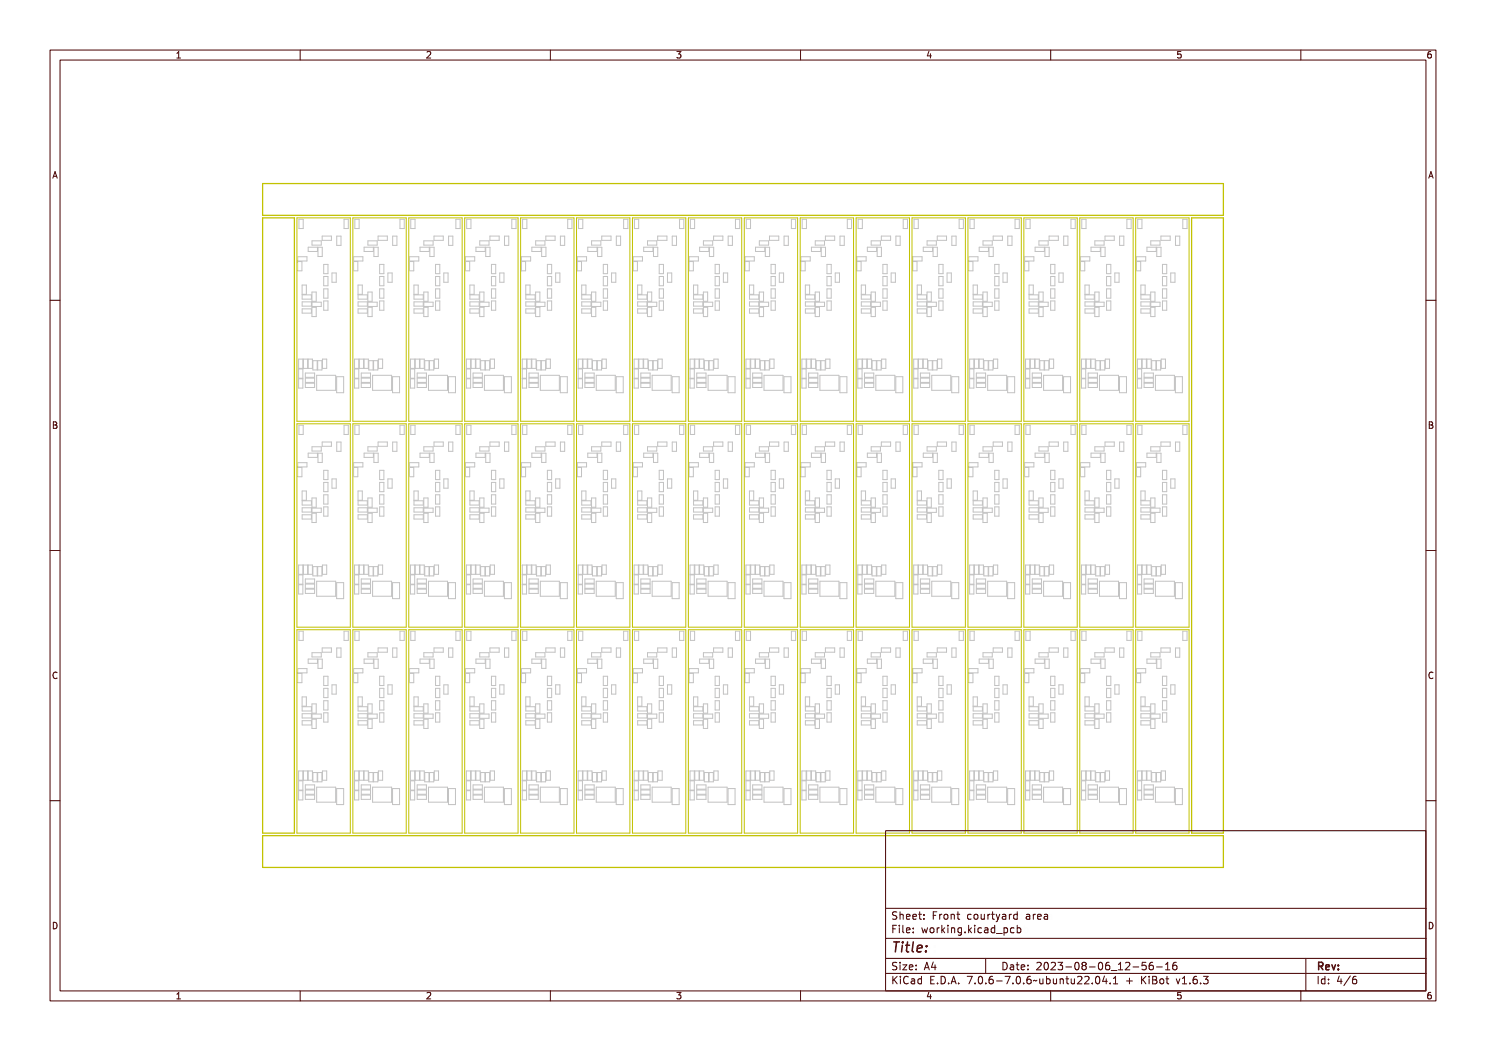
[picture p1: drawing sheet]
<svg xmlns="http://www.w3.org/2000/svg" width="297mm" height="210mm" viewBox="0 0 297 210" stroke-linecap="round" stroke-linejoin="round" font-family="sans-serif">
<defs><g id="words">
<text font-size="2.7" fill="#480000" x="178" y="190.3">Title:</text>
<g font-size="2" fill="#480000">
<text x="178" y="183.7">Sheet: Front courtyard area</text>
<text x="178" y="186.5">File: working.kicad_pcb</text>
<text x="178" y="193.9">Size: A4</text>
<text x="178" y="196.6">KiCad E.D.A. 7.0.6-7.0.6~ubuntu22.04.1 + KiBot v1.6.3</text>
<text x="200" y="193.9">Date: 2023-08-06_12-56-16</text>
<text x="263" y="196.6">Id: 4/6</text>
<text x="263" y="193.9">Rev:</text>
</g>
<g font-size="1.7" fill="#480000">
<text x="35" y="11.7">1</text>
<text x="85" y="11.7">2</text>
<text x="135" y="11.7">3</text>
<text x="185" y="11.7">4</text>
<text x="235" y="11.7">5</text>
<text x="285" y="11.7">6</text>
<text x="10.5" y="35.7">A</text>
<text x="285.5" y="35.7">A</text>
<text x="10.5" y="85.6">B</text>
<text x="285.5" y="85.6">B</text>
<text x="10.5" y="135.7">C</text>
<text x="285.5" y="135.7">C</text>
<text x="10.5" y="185.6">D</text>
<text x="285.5" y="185.6">D</text>
<text x="35" y="199.7">1</text>
<text x="85" y="199.7">2</text>
<text x="135" y="199.7">3</text>
<text x="185" y="199.7">4</text>
<text x="235" y="199.7">5</text>
<text x="285" y="199.7">6</text>
</g>
</g></defs>
<g fill="none" stroke="#c2c2c2" stroke-width=".2">
<path d="M59.5 52.3h.8v1.8h-.8zM59.5 51.3h1.9v.9h-1.9zM59.7 43.8h.9v1.9h-.9zM60.4 57h.8v1.8h-.8zM60.4 58.9h1.8v.9h-1.8zM61.6 49.4h1.8v.8h-1.8zM62.3 58.4h.9v1.8h-.9zM62.4 48.1h1.8v.9h-1.8zM63.6 49.4h.8v1.9h-.8zM64.4 47.2h1.8v.8h-1.8zM64.7 55.2h.9v1.9h-.9zM64.7 57.7h.9v1.9h-.9z"/>
<path d="M64.7 52.8h.9v1.9h-.9zM66.3 54.5h.9v1.9h-.9zM67.3 47.2h.9v1.8h-.9zM68.8 43.8h.8v1.9h-.8zM70.7 52.3h.8v1.8h-.8zM70.7 51.3h1.8v.9h-1.8zM70.9 43.8h.9v1.9h-.9zM71.6 57h.8v1.8h-.8zM71.6 58.9h1.8v.9h-1.8zM72.8 49.4h1.8v.8h-1.8zM73.5 58.4h.9v1.8h-.9zM73.5 48.1h1.9v.9h-1.9z"/>
<path d="M74.7 49.4h.9v1.9h-.9zM75.6 47.2h1.8v.8h-1.8zM75.9 55.2h.8v1.9h-.8zM75.9 57.7h.8v1.9h-.8zM75.9 52.8h.8v1.9h-.8zM77.5 54.5h.9v1.9h-.9zM78.5 47.2h.8v1.8h-.8zM79.9 43.8h.9v1.9h-.9zM81.8 52.3h.9v1.8h-.9zM81.9 51.3h1.8v.9h-1.8zM82.1 43.8h.9v1.9h-.9zM82.7 57h.9v1.8h-.9z"/>
<path d="M82.7 58.9h1.9v.9h-1.9zM83.9 49.4h1.9v.8h-1.9zM84.7 58.4h.9v1.8h-.9zM84.7 48.1h1.9v.9h-1.9zM85.9 49.4h.9v1.9h-.9zM86.7 47.2h1.9v.8h-1.9zM87.1 55.2h.8v1.9h-.8zM87.1 57.7h.8v1.9h-.8zM87.1 52.8h.8v1.9h-.8zM88.7 54.5h.9v1.9h-.9zM89.7 47.2h.8v1.8h-.8zM91.1 43.8h.9v1.9h-.9z"/>
<path d="M93 52.3h.9v1.8h-.9zM93 51.3h1.9v.9h-1.9zM93.3 43.8h.8v1.9h-.8zM93.9 57h.9v1.8h-.9zM93.9 58.9h1.9v.9h-1.9zM95.1 49.4h1.9v.8h-1.9zM95.9 58.4h.8v1.8h-.8zM95.9 48.1h1.8v.9h-1.8zM97.1 49.4h.8v1.9h-.8zM97.9 47.2h1.9v.8h-1.9zM98.2 55.2h.9v1.9h-.9zM98.2 57.7h.9v1.9h-.9z"/>
<path d="M98.2 52.8h.9v1.9h-.9zM99.9 54.5h.8v1.9h-.8zM100.8 47.2h.9v1.8h-.9zM102.3 43.8h.8v1.9h-.8zM104.2 52.3h.8v1.8h-.8zM104.2 51.3h1.9v.9h-1.9zM104.4 43.8h.9v1.9h-.9zM105.1 57h.8v1.8h-.8zM105.1 58.9h1.8v.9h-1.8zM106.3 49.4h1.9v.8h-1.9zM107.1 58.4h.8v1.8h-.8zM107.1 48.1h1.8v.9h-1.8z"/>
<path d="M108.3 49.4h.8v1.9h-.8zM109.1 47.2h1.8v.8h-1.8zM109.4 55.2h.9v1.9h-.9zM109.4 57.7h.9v1.9h-.9zM109.4 52.8h.9v1.9h-.9zM111.1 54.5h.8v1.9h-.8zM112 47.2h.9v1.8h-.9zM113.5 43.8h.8v1.9h-.8zM115.4 52.3h.8v1.8h-.8zM115.4 51.3h1.8v.9h-1.8zM115.6 43.8h.9v1.9h-.9zM116.3 57h.8v1.8h-.8z"/>
<path d="M116.3 58.9h1.8v.9h-1.8zM117.5 49.4h1.8v.8h-1.8zM118.2 58.4h.9v1.8h-.9zM118.2 48.1h1.9v.9h-1.9zM119.4 49.4h.9v1.9h-.9zM120.3 47.2h1.8v.8h-1.8zM120.6 55.2h.8v1.9h-.8zM120.6 52.8h.8v1.9h-.8zM120.6 57.7h.8v1.9h-.8zM122.2 54.5h.9v1.9h-.9zM123.2 47.2h.8v1.8h-.8zM124.6 43.8h.9v1.9h-.9z"/>
<path d="M126.5 52.3h.9v1.8h-.9zM126.6 51.3h1.8v.9h-1.8zM126.8 43.8h.9v1.9h-.9zM127.4 57h.9v1.8h-.9zM127.4 58.9h1.9v.9h-1.9zM128.7 49.4h1.8v.8h-1.8zM129.4 58.4h.9v1.8h-.9zM129.4 48.1h1.9v.9h-1.9zM130.6 49.4h.9v1.9h-.9zM131.4 47.2h1.9v.8h-1.9zM131.8 55.2h.8v1.9h-.8zM131.8 57.7h.8v1.9h-.8z"/>
<path d="M131.8 52.8h.8v1.9h-.8zM133.4 54.5h.9v1.9h-.9zM134.4 47.2h.8v1.8h-.8zM135.8 43.8h.9v1.9h-.9zM137.7 52.3h.9v1.8h-.9zM137.7 51.3h1.9v.9h-1.9zM138 43.8h.8v1.9h-.8zM138.6 57h.9v1.8h-.9zM138.6 58.9h1.9v.9h-1.9zM139.8 49.4h1.9v.8h-1.9zM140.6 58.4h.8v1.8h-.8zM140.6 48.1h1.8v.9h-1.8z"/>
<path d="M141.8 49.4h.8v1.9h-.8zM142.6 47.2h1.9v.8h-1.9zM142.9 55.2h.9v1.9h-.9zM142.9 57.7h.9v1.9h-.9zM142.9 52.8h.9v1.9h-.9zM144.6 54.5h.8v1.9h-.8zM145.5 47.2h.9v1.8h-.9zM147 43.8h.8v1.9h-.8zM148.9 52.3h.9v1.8h-.9zM148.9 51.3h1.9v.9h-1.9zM149.2 43.8h.8v1.9h-.8zM149.8 57h.8v1.8h-.8z"/>
<path d="M149.8 58.9h1.9v.9h-1.9zM151 49.4h1.9v.8h-1.9zM151.8 58.4h.8v1.8h-.8zM151.8 48.1h1.8v.9h-1.8zM153 49.4h.8v1.9h-.8zM153.8 47.2h1.9v.8h-1.9zM154.1 52.8h.9v1.9h-.9zM154.1 55.2h.9v1.9h-.9zM154.1 57.7h.9v1.9h-.9zM155.8 54.5h.8v1.9h-.8zM156.7 47.2h.9v1.8h-.9zM158.2 43.8h.8v1.9h-.8z"/>
<path d="M160.1 52.3h.8v1.8h-.8zM160.1 51.3h1.8v.9h-1.8zM160.3 43.8h.9v1.9h-.9zM161 57h.8v1.8h-.8zM161 58.9h1.8v.9h-1.8zM162.2 49.4h1.8v.8h-1.8zM162.9 58.4h.9v1.8h-.9zM162.9 48.1h1.9v.9h-1.9zM164.1 49.4h.9v1.9h-.9zM165 47.2h1.8v.8h-1.8zM165.3 55.2h.8v1.9h-.8zM165.3 57.7h.8v1.9h-.8z"/>
<path d="M165.3 52.8h.8v1.9h-.8zM166.9 54.5h.9v1.9h-.9zM167.9 47.2h.8v1.8h-.8zM169.3 43.8h.9v1.9h-.9zM171.3 52.3h.8v1.8h-.8zM171.3 51.3h1.8v.9h-1.8zM171.5 43.8h.9v1.9h-.9zM172.1 57h.9v1.8h-.9zM172.1 58.9h1.9v.9h-1.9zM173.4 49.4h1.8v.8h-1.8zM174.1 58.4h.9v1.8h-.9zM174.1 48.1h1.9v.9h-1.9z"/>
<path d="M175.3 49.4h.9v1.9h-.9zM176.2 47.2h1.8v.8h-1.8zM176.5 55.2h.8v1.9h-.8zM176.5 57.7h.8v1.9h-.8zM176.5 52.8h.8v1.9h-.8zM178.1 54.5h.9v1.9h-.9zM179.1 47.2h.8v1.8h-.8zM180.5 43.8h.9v1.9h-.9zM182.4 52.3h.9v1.8h-.9zM182.4 51.3h1.9v.9h-1.9zM182.7 43.8h.8v1.9h-.8zM183.3 57h.9v1.8h-.9z"/>
<path d="M183.3 58.9h1.9v.9h-1.9zM184.5 49.4h1.9v.8h-1.9zM185.3 58.4h.8v1.8h-.8zM185.3 48.1h1.8v.9h-1.8zM186.5 49.4h.8v1.9h-.8zM187.3 47.2h1.9v.8h-1.9zM187.6 55.2h.9v1.9h-.9zM187.6 57.7h.9v1.9h-.9zM187.6 52.8h.9v1.9h-.9zM189.3 54.5h.8v1.9h-.8zM190.2 47.2h.9v1.8h-.9zM191.7 43.8h.9v1.9h-.9z"/>
<path d="M193.6 52.3h.9v1.8h-.9zM193.6 51.3h1.9v.9h-1.9zM193.9 43.8h.8v1.9h-.8zM194.5 57h.8v1.8h-.8zM194.5 58.9h1.9v.9h-1.9zM195.7 49.4h1.9v.8h-1.9zM196.5 58.4h.8v1.8h-.8zM196.5 48.1h1.8v.9h-1.8zM197.7 49.4h.8v1.9h-.8zM198.5 47.2h1.9v.8h-1.9zM198.8 55.2h.9v1.9h-.9zM198.8 57.7h.9v1.9h-.9z"/>
<path d="M198.8 52.8h.9v1.9h-.9zM200.5 54.5h.8v1.9h-.8zM201.4 47.2h.9v1.8h-.9zM202.9 43.8h.8v1.9h-.8zM204.8 52.3h.8v1.8h-.8zM204.8 51.3h1.8v.9h-1.8zM205 43.8h.9v1.9h-.9zM205.7 57h.8v1.8h-.8zM205.7 58.9h1.8v.9h-1.8zM206.9 49.4h1.8v.8h-1.8zM207.6 58.4h.9v1.8h-.9zM207.6 48.1h1.9v.9h-1.9z"/>
<path d="M208.8 49.4h.9v1.9h-.9zM209.7 47.2h1.8v.8h-1.8zM210 55.2h.8v1.9h-.8zM210 57.7h.8v1.9h-.8zM210 52.8h.8v1.9h-.8zM211.6 54.5h.9v1.9h-.9zM212.6 47.2h.8v1.8h-.8zM214.1 43.8h.8v1.9h-.8zM216 52.3h.8v1.8h-.8zM216 51.3h1.8v.9h-1.8zM216.2 43.8h.9v1.9h-.9zM216.8 57h.9v1.8h-.9z"/>
<path d="M216.9 58.9h1.8v.9h-1.8zM218.1 49.4h1.8v.8h-1.8zM218.8 58.4h.9v1.8h-.9zM218.8 48.1h1.9v.9h-1.9zM220 49.4h.9v1.9h-.9zM220.9 47.2h1.8v.8h-1.8zM221.2 55.2h.8v1.9h-.8zM221.2 57.7h.8v1.9h-.8zM221.2 52.8h.8v1.9h-.8zM222.8 54.5h.9v1.9h-.9zM223.8 47.2h.8v1.8h-.8zM225.2 43.8h.9v1.9h-.9z"/>
<path d="M227.1 52.3h.9v1.8h-.9zM227.1 51.3h1.9v.9h-1.9zM227.4 43.8h.8v1.9h-.8zM228 57h.9v1.8h-.9zM228 58.9h1.9v.9h-1.9zM229.2 49.4h1.9v.8h-1.9zM230 58.4h.8v1.8h-.8zM230 48.1h1.9v.9h-1.9zM231.2 49.4h.8v1.9h-.8zM232 47.2h1.9v.8h-1.9zM232.3 55.2h.9v1.9h-.9zM232.3 57.7h.9v1.9h-.9z"/>
<path d="M232.3 52.8h.9v1.9h-.9zM234 54.5h.8v1.9h-.8zM234.9 47.2h.9v1.8h-.9zM236.4 43.8h.9v1.9h-.9zM59.7 71.8h.8v1.8h-.8zM59.7 75.7h.8v1.8h-.8zM59.7 73.7h.8v1.9h-.8zM60.4 60.3h1.8v.9h-1.8zM60.4 61.7h1.8v.9h-1.8zM60.6 71.8h.9v1.8h-.9zM61 74.5h1.9v.9h-1.9zM61 75.6h1.9v.8h-1.9z"/>
<path d="M61 76.6h1.9v.8h-1.9zM61.6 71.8h.8v1.8h-.8zM62.3 61.4h.9v1.9h-.9zM62.4 60.4h1.8v.8h-1.8zM62.5 72.1h.9v1.8h-.9zM63.3 75h3.8v3h-3.8zM63.5 72.1h.8v1.8h-.8zM64.4 71.8h.9v1.8h-.9zM64.7 60.1h.9v1.9h-.9zM67.3 75.3h1.4v3.2h-1.4zM70.9 71.8h.8v1.8h-.8zM70.9 75.7h.8v1.8h-.8z"/>
<path d="M70.9 73.7h.8v1.9h-.8zM71.6 60.3h1.8v.9h-1.8zM71.6 61.7h1.8v.9h-1.8zM71.8 71.8h.9v1.8h-.9zM72.2 74.5h1.9v.9h-1.9zM72.2 75.6h1.9v.8h-1.9zM72.2 76.6h1.9v.8h-1.9zM72.8 71.8h.8v1.8h-.8zM73.5 61.4h.9v1.9h-.9zM73.5 60.4h1.9v.8h-1.9zM73.7 72.1h.9v1.8h-.9zM74.5 75h3.8v3h-3.8z"/>
<path d="M74.7 72.1h.8v1.8h-.8zM75.6 71.8h.9v1.8h-.9zM75.9 60.1h.8v1.9h-.8zM78.5 75.3h1.4v3.2h-1.4zM82 71.8h.9v1.8h-.9zM82 73.7h.9v1.9h-.9zM82 75.7h.9v1.8h-.9zM82.7 60.3h1.9v.9h-1.9zM82.7 61.7h1.9v.9h-1.9zM83 71.8h.8v1.8h-.8zM83.4 74.5h1.8v.9h-1.8zM83.4 75.6h1.8v.8h-1.8z"/>
<path d="M83.4 76.6h1.8v.8h-1.8zM83.9 71.8h.9v1.8h-.9zM84.7 61.4h.9v1.9h-.9zM84.7 60.4h1.9v.8h-1.9zM84.9 72.1h.8v1.8h-.8zM85.6 75h3.8v3h-3.8zM85.8 72.1h.9v1.8h-.9zM86.8 71.8h.9v1.8h-.9zM87.1 60.1h.8v1.9h-.8zM89.6 75.3h1.4v3.2h-1.4zM93.2 71.8h.9v1.8h-.9zM93.2 75.7h.9v1.8h-.9z"/>
<path d="M93.2 73.7h.9v1.9h-.9zM93.9 60.3h1.9v.9h-1.9zM93.9 61.7h1.9v.9h-1.9zM94.2 71.8h.8v1.8h-.8zM94.6 74.5h1.8v.9h-1.8zM94.6 75.6h1.8v.8h-1.8zM94.6 76.6h1.8v.8h-1.8zM95.1 71.8h.9v1.8h-.9zM95.9 61.4h.8v1.9h-.8zM95.9 60.4h1.8v.8h-1.8zM96.1 72.1h.8v1.8h-.8zM96.8 75h3.8v3h-3.8z"/>
<path d="M97 72.1h.9v1.8h-.9zM98 71.8h.8v1.8h-.8zM98.2 60.1h.9v1.9h-.9zM100.8 75.3h1.4v3.2h-1.4zM104.4 71.8h.8v1.8h-.8zM104.4 73.7h.8v1.9h-.8zM104.4 75.7h.8v1.8h-.8zM105.1 60.3h1.8v.9h-1.8zM105.1 61.7h1.8v.9h-1.8zM105.3 71.8h.9v1.8h-.9zM105.7 74.5h1.9v.9h-1.9zM105.7 75.6h1.9v.8h-1.9z"/>
<path d="M105.7 76.6h1.9v.8h-1.9zM106.3 71.8h.8v1.8h-.8zM107.1 61.4h.8v1.9h-.8zM107.1 60.4h1.8v.8h-1.8zM107.2 72.1h.9v1.8h-.9zM108 75h3.8v3h-3.8zM108.2 72.1h.8v1.8h-.8zM109.1 71.8h.9v1.8h-.9zM109.4 60.1h.9v1.9h-.9zM112 75.3h1.4v3.2h-1.4zM115.6 71.8h.8v1.8h-.8zM115.6 75.7h.8v1.8h-.8z"/>
<path d="M115.6 73.7h.8v1.9h-.8zM116.3 60.3h1.8v.9h-1.8zM116.3 61.7h1.8v.9h-1.8zM116.5 71.8h.9v1.8h-.9zM116.9 74.5h1.9v.9h-1.9zM116.9 75.6h1.9v.8h-1.9zM116.9 76.6h1.9v.8h-1.9zM117.5 71.8h.8v1.8h-.8zM118.2 61.4h.9v1.9h-.9zM118.2 60.4h1.9v.8h-1.9zM118.4 72.1h.9v1.8h-.9zM119.2 75h3.8v3h-3.8z"/>
<path d="M119.4 72.1h.8v1.8h-.8zM120.3 71.8h.9v1.8h-.9zM120.6 60.1h.8v1.9h-.8zM123.2 75.3h1.4v3.2h-1.4zM126.7 71.8h.9v1.8h-.9zM126.7 75.7h.9v1.8h-.9zM126.7 73.7h.9v1.9h-.9zM127.4 60.3h1.9v.9h-1.9zM127.4 61.7h1.9v.9h-1.9zM127.7 71.8h.8v1.8h-.8zM128.1 74.5h1.8v.9h-1.8zM128.1 75.6h1.8v.8h-1.8z"/>
<path d="M128.1 76.6h1.8v.8h-1.8zM128.6 71.8h.9v1.8h-.9zM129.4 61.4h.9v1.9h-.9zM129.4 60.4h1.9v.8h-1.9zM129.6 72.1h.8v1.8h-.8zM130.3 75h3.8v3h-3.8zM130.5 72.1h.9v1.8h-.9zM131.5 71.8h.9v1.8h-.9zM131.8 60.1h.8v1.9h-.8zM134.3 75.3h1.4v3.2h-1.4zM137.9 71.8h.9v1.8h-.9zM137.9 73.7h.9v1.9h-.9z"/>
<path d="M137.9 75.7h.9v1.8h-.9zM138.6 60.3h1.9v.9h-1.9zM138.6 61.7h1.9v.9h-1.9zM138.9 71.8h.8v1.8h-.8zM139.3 74.5h1.8v.9h-1.8zM139.3 75.6h1.8v.8h-1.8zM139.3 76.6h1.8v.8h-1.8zM139.8 71.8h.9v1.8h-.9zM140.6 61.4h.8v1.9h-.8zM140.6 60.4h1.8v.8h-1.8zM140.8 72.1h.8v1.8h-.8zM141.5 75h3.8v3h-3.8z"/>
<path d="M141.7 72.1h.9v1.8h-.9zM142.7 71.8h.8v1.8h-.8zM142.9 60.1h.9v1.9h-.9zM145.5 75.3h1.4v3.2h-1.4zM149.1 71.8h.8v1.8h-.8zM149.1 75.7h.8v1.8h-.8zM149.1 73.7h.8v1.9h-.8zM149.8 60.3h1.9v.9h-1.9zM149.8 61.7h1.9v.9h-1.9zM150 71.8h.9v1.8h-.9zM150.4 74.5h1.9v.9h-1.9zM150.4 75.6h1.9v.8h-1.9z"/>
<path d="M150.4 76.6h1.9v.8h-1.9zM151 71.8h.8v1.8h-.8zM151.8 61.4h.8v1.9h-.8zM151.8 60.4h1.8v.8h-1.8zM151.9 72.1h.9v1.8h-.9zM152.7 75h3.8v3h-3.8zM152.9 72.1h.9v1.8h-.9zM153.9 71.8h.8v1.8h-.8zM154.1 60.1h.9v1.9h-.9zM156.7 75.3h1.4v3.2h-1.4zM160.3 71.8h.8v1.8h-.8zM160.3 75.7h.8v1.8h-.8z"/>
<path d="M160.3 73.7h.8v1.9h-.8zM161 60.3h1.8v.9h-1.8zM161 61.7h1.8v.9h-1.8zM161.2 71.8h.9v1.8h-.9zM161.6 74.5h1.9v.9h-1.9zM161.6 75.6h1.9v.8h-1.9zM161.6 76.6h1.9v.8h-1.9zM162.2 71.8h.8v1.8h-.8zM162.9 61.4h.9v1.9h-.9zM162.9 60.4h1.9v.8h-1.9zM163.1 72.1h.9v1.8h-.9zM163.9 75h3.8v3h-3.8z"/>
<path d="M164.1 72.1h.8v1.8h-.8zM165 71.8h.9v1.8h-.9zM165.3 60.1h.8v1.9h-.8zM167.9 75.3h1.4v3.2h-1.4zM171.4 71.8h.9v1.8h-.9zM171.4 73.7h.9v1.9h-.9zM171.4 75.7h.9v1.8h-.9zM172.1 60.3h1.9v.9h-1.9zM172.1 61.7h1.9v.9h-1.9zM172.4 71.8h.8v1.8h-.8zM172.8 74.5h1.8v.9h-1.8zM172.8 75.6h1.8v.8h-1.8z"/>
<path d="M172.8 76.6h1.8v.8h-1.8zM173.3 71.8h.9v1.8h-.9zM174.1 61.4h.9v1.9h-.9zM174.1 60.4h1.9v.8h-1.9zM174.3 72.1h.9v1.8h-.9zM175 75h3.8v3h-3.8zM175.3 72.1h.8v1.8h-.8zM176.2 71.8h.9v1.8h-.9zM176.5 60.1h.8v1.9h-.8zM179 75.3h1.4v3.2h-1.4zM182.6 71.8h.9v1.8h-.9zM182.6 75.7h.9v1.8h-.9z"/>
<path d="M182.6 73.7h.9v1.9h-.9zM183.3 60.3h1.9v.9h-1.9zM183.3 61.7h1.9v.9h-1.9zM183.6 71.8h.8v1.8h-.8zM184 74.5h1.8v.9h-1.8zM184 75.6h1.8v.8h-1.8zM184 76.6h1.8v.8h-1.8zM184.5 71.8h.9v1.8h-.9zM185.3 61.4h.8v1.9h-.8zM185.3 60.4h1.8v.8h-1.8zM185.5 72.1h.8v1.8h-.8zM186.2 75h3.8v3h-3.8z"/>
<path d="M186.4 72.1h.9v1.8h-.9zM187.4 71.8h.8v1.8h-.8zM187.6 60.1h.9v1.9h-.9zM190.2 75.3h1.4v3.2h-1.4zM193.8 71.8h.8v1.8h-.8zM193.8 75.7h.8v1.8h-.8zM193.8 73.7h.8v1.9h-.8zM194.5 60.3h1.9v.9h-1.9zM194.5 61.7h1.9v.9h-1.9zM194.7 71.8h.9v1.8h-.9zM195.1 74.5h1.9v.9h-1.9zM195.1 75.6h1.9v.8h-1.9z"/>
<path d="M195.1 76.6h1.9v.8h-1.9zM195.7 71.8h.9v1.8h-.9zM196.5 61.4h.8v1.9h-.8zM196.5 60.4h1.8v.8h-1.8zM196.7 72.1h.8v1.8h-.8zM197.4 75h3.8v3h-3.8zM197.6 72.1h.9v1.8h-.9zM198.6 71.8h.8v1.8h-.8zM198.8 60.1h.9v1.9h-.9zM201.4 75.3h1.4v3.2h-1.4zM205 71.8h.8v1.8h-.8zM205 73.7h.8v1.9h-.8z"/>
<path d="M205 75.7h.8v1.8h-.8zM205.7 60.3h1.8v.9h-1.8zM205.7 61.7h1.8v.9h-1.8zM205.9 71.8h.9v1.8h-.9zM206.3 74.5h1.9v.9h-1.9zM206.3 75.6h1.9v.8h-1.9zM206.3 76.6h1.9v.8h-1.9zM206.9 71.8h.8v1.8h-.8zM207.6 61.4h.9v1.9h-.9zM207.6 60.4h1.9v.8h-1.9zM207.8 72.1h.9v1.8h-.9zM208.6 75h3.8v3h-3.8z"/>
<path d="M208.8 72.1h.8v1.8h-.8zM209.7 71.8h.9v1.8h-.9zM210 60.1h.8v1.9h-.8zM212.6 75.3h1.4v3.2h-1.4zM216.1 71.8h.9v1.8h-.9zM216.1 73.7h.9v1.9h-.9zM216.1 75.7h.9v1.8h-.9zM216.9 60.3h1.8v.9h-1.8zM216.9 61.7h1.8v.9h-1.8zM217.1 71.8h.9v1.8h-.9zM217.5 74.5h1.8v.9h-1.8zM217.5 75.6h1.8v.8h-1.8z"/>
<path d="M217.5 76.6h1.8v.8h-1.8zM218.1 71.8h.8v1.8h-.8zM218.8 61.4h.9v1.9h-.9zM218.8 60.4h1.9v.8h-1.9zM219 72.1h.9v1.8h-.9zM219.8 75h3.8v3h-3.8zM220 72.1h.8v1.8h-.8zM220.9 71.8h.9v1.8h-.9zM221.2 60.1h.8v1.9h-.8zM223.7 75.3h1.4v3.2h-1.4zM227.3 71.8h.9v1.8h-.9zM227.3 75.7h.9v1.8h-.9z"/>
<path d="M227.3 73.7h.9v1.9h-.9zM228 60.3h1.9v.9h-1.9zM228 61.7h1.9v.9h-1.9zM228.3 71.8h.8v1.8h-.8zM228.7 74.5h1.8v.9h-1.8zM228.7 75.6h1.8v.8h-1.8zM228.7 76.6h1.8v.8h-1.8zM229.2 71.8h.9v1.8h-.9zM230 61.4h.8v1.9h-.8zM230 60.4h1.9v.8h-1.9zM230.2 72.1h.8v1.8h-.8zM230.9 75h3.8v3h-3.8z"/>
<path d="M231.1 72.1h.9v1.8h-.9zM232.1 71.8h.8v1.8h-.8zM232.3 60.1h.9v1.9h-.9zM234.9 75.3h1.4v3.2h-1.4zM59.5 93.4h.8v1.9h-.8zM59.5 92.4h1.9v.9h-1.9zM59.7 85h.9v1.8h-.9zM60.4 98.1h.8v1.9h-.8zM61.6 90.5h1.8v.9h-1.8zM62.3 99.5h.9v1.9h-.9zM62.4 89.3h1.8v.8h-1.8zM63.6 90.6h.8v1.8h-.8z"/>
<path d="M64.4 88.3h1.8v.9h-1.8zM64.7 98.9h.9v1.8h-.9zM64.7 94h.9v1.8h-.9zM64.7 96.4h.9v1.8h-.9zM66.3 95.7h.9v1.8h-.9zM67.3 88.3h.9v1.9h-.9zM68.8 85h.8v1.8h-.8zM70.7 93.4h.8v1.9h-.8zM70.7 92.4h1.8v.9h-1.8zM70.9 85h.9v1.8h-.9zM71.6 98.1h.8v1.9h-.8zM72.8 90.5h1.8v.9h-1.8z"/>
<path d="M73.5 99.5h.9v1.9h-.9zM73.5 89.3h1.9v.8h-1.9zM74.7 90.6h.9v1.8h-.9zM75.6 88.3h1.8v.9h-1.8zM75.9 94h.8v1.8h-.8zM75.9 96.4h.8v1.8h-.8zM75.9 98.9h.8v1.8h-.8zM77.5 95.7h.9v1.8h-.9zM78.5 88.3h.8v1.9h-.8zM79.9 85h.9v1.8h-.9zM81.8 93.4h.9v1.9h-.9zM81.9 92.4h1.8v.9h-1.8z"/>
<path d="M82.1 85h.9v1.8h-.9zM82.7 98.1h.9v1.9h-.9zM83.9 90.5h1.9v.9h-1.9zM84.7 99.5h.9v1.9h-.9zM84.7 89.3h1.9v.8h-1.9zM85.9 90.6h.9v1.8h-.9zM86.7 88.3h1.9v.9h-1.9zM87.1 98.9h.8v1.8h-.8zM87.1 94h.8v1.8h-.8zM87.1 96.4h.8v1.8h-.8zM88.7 95.7h.9v1.8h-.9zM89.7 88.3h.8v1.9h-.8z"/>
<path d="M91.1 85h.9v1.8h-.9zM93 93.4h.9v1.9h-.9zM93 92.4h1.9v.9h-1.9zM93.3 85h.8v1.8h-.8zM93.9 98.1h.9v1.9h-.9zM95.1 90.5h1.9v.9h-1.9zM95.9 99.5h.8v1.9h-.8zM95.9 89.3h1.8v.8h-1.8zM97.1 90.6h.8v1.8h-.8zM97.9 88.3h1.9v.9h-1.9zM98.2 98.9h.9v1.8h-.9zM98.2 94h.9v1.8h-.9z"/>
<path d="M98.2 96.4h.9v1.8h-.9zM99.9 95.7h.8v1.8h-.8zM100.8 88.3h.9v1.9h-.9zM102.3 85h.8v1.8h-.8zM104.2 93.4h.8v1.9h-.8zM104.2 92.4h1.9v.9h-1.9zM104.4 85h.9v1.8h-.9zM105.1 98.1h.8v1.9h-.8zM106.3 90.5h1.9v.9h-1.9zM107.1 99.5h.8v1.9h-.8zM107.1 89.3h1.8v.8h-1.8zM108.3 90.6h.8v1.8h-.8z"/>
<path d="M109.1 88.3h1.8v.9h-1.8zM109.4 98.9h.9v1.8h-.9zM109.4 94h.9v1.8h-.9zM109.4 96.4h.9v1.8h-.9zM111.1 95.7h.8v1.8h-.8zM112 88.3h.9v1.9h-.9zM113.5 85h.8v1.8h-.8zM115.4 93.4h.8v1.9h-.8zM115.4 92.4h1.8v.9h-1.8zM115.6 85h.9v1.8h-.9zM116.3 98.1h.8v1.9h-.8zM117.5 90.5h1.8v.9h-1.8z"/>
<path d="M118.2 99.5h.9v1.9h-.9zM118.2 89.3h1.9v.8h-1.9zM119.4 90.6h.9v1.8h-.9zM120.3 88.3h1.8v.9h-1.8zM120.6 94h.8v1.8h-.8zM120.6 96.4h.8v1.8h-.8zM120.6 98.9h.8v1.8h-.8zM122.2 95.7h.9v1.8h-.9zM123.2 88.3h.8v1.9h-.8zM124.6 85h.9v1.8h-.9zM126.5 93.4h.9v1.9h-.9zM126.6 92.4h1.8v.9h-1.8z"/>
<path d="M126.8 85h.9v1.8h-.9zM127.4 98.1h.9v1.9h-.9zM128.7 90.5h1.8v.9h-1.8zM129.4 99.5h.9v1.9h-.9zM129.4 89.3h1.9v.8h-1.9zM130.6 90.6h.9v1.8h-.9zM131.4 88.3h1.9v.9h-1.9zM131.8 98.9h.8v1.8h-.8zM131.8 94h.8v1.8h-.8zM131.8 96.4h.8v1.8h-.8zM133.4 95.7h.9v1.8h-.9zM134.4 88.3h.8v1.9h-.8z"/>
<path d="M135.8 85h.9v1.8h-.9zM137.7 93.4h.9v1.9h-.9zM137.7 92.4h1.9v.9h-1.9zM138 85h.8v1.8h-.8zM138.6 98.1h.9v1.9h-.9zM139.8 90.5h1.9v.9h-1.9zM140.6 99.5h.8v1.9h-.8zM140.6 89.3h1.8v.8h-1.8zM141.8 90.6h.8v1.8h-.8zM142.6 88.3h1.9v.9h-1.9zM142.9 98.9h.9v1.8h-.9zM142.9 94h.9v1.8h-.9z"/>
<path d="M142.9 96.4h.9v1.8h-.9zM144.6 95.7h.8v1.8h-.8zM145.5 88.3h.9v1.9h-.9zM147 85h.8v1.8h-.8zM148.9 93.4h.9v1.9h-.9zM148.9 92.4h1.9v.9h-1.9zM149.2 85h.8v1.8h-.8zM149.8 98.1h.8v1.9h-.8zM151 90.5h1.9v.9h-1.9zM151.8 99.5h.8v1.9h-.8zM151.8 89.3h1.8v.8h-1.8zM153 90.6h.8v1.8h-.8z"/>
<path d="M153.8 88.3h1.9v.9h-1.9zM154.1 94h.9v1.8h-.9zM154.1 96.4h.9v1.8h-.9zM154.1 98.9h.9v1.8h-.9zM155.8 95.7h.8v1.8h-.8zM156.7 88.3h.9v1.9h-.9zM158.2 85h.8v1.8h-.8zM160.1 93.4h.8v1.9h-.8zM160.1 92.4h1.8v.9h-1.8zM160.3 85h.9v1.8h-.9zM161 98.1h.8v1.9h-.8zM162.2 90.5h1.8v.9h-1.8z"/>
<path d="M162.9 99.5h.9v1.9h-.9zM162.9 89.3h1.9v.8h-1.9zM164.1 90.6h.9v1.8h-.9zM165 88.3h1.8v.9h-1.8zM165.3 98.9h.8v1.8h-.8zM165.3 94h.8v1.8h-.8zM165.3 96.4h.8v1.8h-.8zM166.9 95.7h.9v1.8h-.9zM167.9 88.3h.8v1.9h-.8zM169.3 85h.9v1.8h-.9zM171.3 93.4h.8v1.9h-.8zM171.3 92.4h1.8v.9h-1.8z"/>
<path d="M171.5 85h.9v1.8h-.9zM172.1 98.1h.9v1.9h-.9zM173.4 90.5h1.8v.9h-1.8zM174.1 99.5h.9v1.9h-.9zM174.1 89.3h1.9v.8h-1.9zM175.3 90.6h.9v1.8h-.9zM176.2 88.3h1.8v.9h-1.8zM176.5 94h.8v1.8h-.8zM176.5 96.4h.8v1.8h-.8zM176.5 98.9h.8v1.8h-.8zM178.1 95.7h.9v1.8h-.9zM179.1 88.3h.8v1.9h-.8z"/>
<path d="M180.5 85h.9v1.8h-.9zM182.4 93.4h.9v1.9h-.9zM182.4 92.4h1.9v.9h-1.9zM182.7 85h.8v1.8h-.8zM183.3 98.1h.9v1.9h-.9zM184.5 90.5h1.9v.9h-1.9zM185.3 99.5h.8v1.9h-.8zM185.3 89.3h1.8v.8h-1.8zM186.5 90.6h.8v1.8h-.8zM187.3 88.3h1.9v.9h-1.9zM187.6 98.9h.9v1.8h-.9zM187.6 94h.9v1.8h-.9z"/>
<path d="M187.6 96.4h.9v1.8h-.9zM189.3 95.7h.8v1.8h-.8zM190.2 88.3h.9v1.9h-.9zM191.7 85h.9v1.8h-.9zM193.6 93.4h.9v1.9h-.9zM193.6 92.4h1.9v.9h-1.9zM193.9 85h.8v1.8h-.8zM194.5 98.1h.8v1.9h-.8zM195.7 90.5h1.9v.9h-1.9zM196.5 99.5h.8v1.9h-.8zM196.5 89.3h1.8v.8h-1.8zM197.7 90.6h.8v1.8h-.8z"/>
<path d="M198.5 88.3h1.9v.9h-1.9zM198.8 98.9h.9v1.8h-.9zM198.8 94h.9v1.8h-.9zM198.8 96.4h.9v1.8h-.9zM200.5 95.7h.8v1.8h-.8zM201.4 88.3h.9v1.9h-.9zM202.9 85h.8v1.8h-.8zM204.8 93.4h.8v1.9h-.8zM204.8 92.4h1.8v.9h-1.8zM205 85h.9v1.8h-.9zM205.7 98.1h.8v1.9h-.8zM206.9 90.5h1.8v.9h-1.8z"/>
<path d="M207.6 99.5h.9v1.9h-.9zM207.6 89.3h1.9v.8h-1.9zM208.8 90.6h.9v1.8h-.9zM209.7 88.3h1.8v.9h-1.8zM210 94h.8v1.8h-.8zM210 96.4h.8v1.8h-.8zM210 98.9h.8v1.8h-.8zM211.6 95.7h.9v1.8h-.9zM212.6 88.3h.8v1.9h-.8zM214.1 85h.8v1.8h-.8zM216 93.4h.8v1.9h-.8zM216 92.4h1.8v.9h-1.8z"/>
<path d="M216.2 85h.9v1.8h-.9zM216.8 98.1h.9v1.9h-.9zM218.1 90.5h1.8v.9h-1.8zM218.8 99.5h.9v1.9h-.9zM218.8 89.3h1.9v.8h-1.9zM220 90.6h.9v1.8h-.9zM220.9 88.3h1.8v.9h-1.8zM221.2 98.9h.8v1.8h-.8zM221.2 94h.8v1.8h-.8zM221.2 96.4h.8v1.8h-.8zM222.8 95.7h.9v1.8h-.9zM223.8 88.3h.8v1.9h-.8z"/>
<path d="M225.2 85h.9v1.8h-.9zM227.1 93.4h.9v1.9h-.9zM227.1 92.4h1.9v.9h-1.9zM227.4 85h.8v1.8h-.8zM228 98.1h.9v1.9h-.9zM229.2 90.5h1.9v.9h-1.9zM230 99.5h.8v1.9h-.8zM230 89.3h1.9v.8h-1.9zM231.2 90.6h.8v1.8h-.8zM232 88.3h1.9v.9h-1.9zM232.3 94h.9v1.8h-.9zM232.3 96.4h.9v1.8h-.9z"/>
<path d="M232.3 98.9h.9v1.8h-.9zM234 95.7h.8v1.8h-.8zM234.9 88.3h.9v1.9h-.9zM236.4 85h.9v1.8h-.9zM59.7 114.9h.8v1.8h-.8zM59.7 112.9h.8v1.9h-.8zM59.7 116.8h.8v1.9h-.8zM60.4 100.1h1.8v.8h-1.8zM60.4 101.5h1.8v.8h-1.8zM60.4 102.9h1.8v.8h-1.8zM60.6 112.9h.9v1.9h-.9zM61 116.7h1.9v.9h-1.9z"/>
<path d="M61 117.7h1.9v.9h-1.9zM61 115.7h1.9v.8h-1.9zM61.6 112.9h.8v1.9h-.8zM62.3 102.6h.9v1.8h-.9zM62.4 101.5h1.8v.9h-1.8zM62.5 113.2h.9v1.9h-.9zM63.3 116.1h3.8v3h-3.8zM63.5 113.2h.8v1.9h-.8zM64.4 112.9h.9v1.9h-.9zM64.7 101.3h.9v1.8h-.9zM67.3 116.4h1.4v3.2h-1.4zM70.9 114.9h.8v1.8h-.8z"/>
<path d="M70.9 112.9h.8v1.9h-.8zM70.9 116.8h.8v1.9h-.8zM71.6 100.1h1.8v.8h-1.8zM71.6 101.5h1.8v.8h-1.8zM71.6 102.9h1.8v.8h-1.8zM71.8 112.9h.9v1.9h-.9zM72.2 116.7h1.9v.9h-1.9zM72.2 115.7h1.9v.8h-1.9zM72.2 117.7h1.9v.9h-1.9zM72.8 112.9h.8v1.9h-.8zM73.5 102.6h.9v1.8h-.9zM73.5 101.5h1.9v.9h-1.9z"/>
<path d="M73.7 113.2h.9v1.9h-.9zM74.5 116.1h3.8v3h-3.8zM74.7 113.2h.8v1.9h-.8zM75.6 112.9h.9v1.9h-.9zM75.9 101.3h.8v1.8h-.8zM78.5 116.4h1.4v3.2h-1.4zM82 114.9h.9v1.8h-.9zM82 112.9h.9v1.9h-.9zM82 116.8h.9v1.9h-.9zM82.7 100.1h1.9v.8h-1.9zM82.7 101.5h1.9v.8h-1.9zM82.7 102.9h1.9v.8h-1.9z"/>
<path d="M83 112.9h.8v1.9h-.8zM83.4 116.7h1.8v.9h-1.8zM83.4 117.7h1.8v.9h-1.8zM83.4 115.7h1.8v.8h-1.8zM83.9 112.9h.9v1.9h-.9zM84.7 102.6h.9v1.8h-.9zM84.7 101.5h1.9v.9h-1.9zM84.9 113.2h.8v1.9h-.8zM85.6 116.1h3.8v3h-3.8zM85.8 113.2h.9v1.9h-.9zM86.8 112.9h.9v1.9h-.9zM87.1 101.3h.8v1.8h-.8z"/>
<path d="M89.6 116.4h1.4v3.2h-1.4zM93.2 114.9h.9v1.8h-.9zM93.2 112.9h.9v1.9h-.9zM93.2 116.8h.9v1.9h-.9zM93.9 100.1h1.9v.8h-1.9zM93.9 101.5h1.9v.8h-1.9zM93.9 102.9h1.9v.8h-1.9zM94.2 112.9h.8v1.9h-.8zM94.6 116.7h1.8v.9h-1.8zM94.6 117.7h1.8v.9h-1.8zM94.6 115.7h1.8v.8h-1.8zM95.1 112.9h.9v1.9h-.9z"/>
<path d="M95.9 102.6h.8v1.8h-.8zM95.9 101.5h1.8v.9h-1.8zM96.1 113.2h.8v1.9h-.8zM96.8 116.1h3.8v3h-3.8zM97 113.2h.9v1.9h-.9zM98 112.9h.8v1.9h-.8zM98.2 101.3h.9v1.8h-.9zM100.8 116.4h1.4v3.2h-1.4zM104.4 114.9h.8v1.8h-.8zM104.4 112.9h.8v1.9h-.8zM104.4 116.8h.8v1.9h-.8zM105.1 100.1h1.8v.8h-1.8z"/>
<path d="M105.1 101.5h1.8v.8h-1.8zM105.1 102.9h1.8v.8h-1.8zM105.3 112.9h.9v1.9h-.9zM105.7 116.7h1.9v.9h-1.9zM105.7 115.7h1.9v.8h-1.9zM105.7 117.7h1.9v.9h-1.9zM106.3 112.9h.8v1.9h-.8zM107.1 102.6h.8v1.8h-.8zM107.1 101.5h1.8v.9h-1.8zM107.2 113.2h.9v1.9h-.9zM108 116.1h3.8v3h-3.8zM108.2 113.2h.8v1.9h-.8z"/>
<path d="M109.1 112.9h.9v1.9h-.9zM109.4 101.3h.9v1.8h-.9zM112 116.4h1.4v3.2h-1.4zM115.6 114.9h.8v1.8h-.8zM115.6 112.9h.8v1.9h-.8zM115.6 116.8h.8v1.9h-.8zM116.3 100.1h1.8v.8h-1.8zM116.3 101.5h1.8v.8h-1.8zM116.3 102.9h1.8v.8h-1.8zM116.5 112.9h.9v1.9h-.9zM116.9 116.7h1.9v.9h-1.9zM116.9 117.7h1.9v.9h-1.9z"/>
<path d="M116.9 115.7h1.9v.8h-1.9zM117.5 112.9h.8v1.9h-.8zM118.2 102.6h.9v1.8h-.9zM118.2 101.5h1.9v.9h-1.9zM118.4 113.2h.9v1.9h-.9zM119.2 116.1h3.8v3h-3.8zM119.4 113.2h.8v1.9h-.8zM120.3 112.9h.9v1.9h-.9zM120.6 101.3h.8v1.8h-.8zM123.2 116.4h1.4v3.2h-1.4zM126.7 114.9h.9v1.8h-.9zM126.7 112.9h.9v1.9h-.9z"/>
<path d="M126.7 116.8h.9v1.9h-.9zM127.4 100.1h1.9v.8h-1.9zM127.4 101.5h1.9v.8h-1.9zM127.4 102.9h1.9v.8h-1.9zM127.7 112.9h.8v1.9h-.8zM128.1 116.7h1.8v.9h-1.8zM128.1 115.7h1.8v.8h-1.8zM128.1 117.7h1.8v.9h-1.8zM128.6 112.9h.9v1.9h-.9zM129.4 102.6h.9v1.8h-.9zM129.4 101.5h1.9v.9h-1.9zM129.6 113.2h.8v1.9h-.8z"/>
<path d="M130.3 116.1h3.8v3h-3.8zM130.5 113.2h.9v1.9h-.9zM131.5 112.9h.9v1.9h-.9zM131.8 101.3h.8v1.8h-.8zM134.3 116.4h1.4v3.2h-1.4zM137.9 114.9h.9v1.8h-.9zM137.9 112.9h.9v1.9h-.9zM137.9 116.8h.9v1.9h-.9zM138.6 100.1h1.9v.8h-1.9zM138.6 101.5h1.9v.8h-1.9zM138.6 102.9h1.9v.8h-1.9zM138.9 112.9h.8v1.9h-.8z"/>
<path d="M139.3 115.7h1.8v.8h-1.8zM139.3 116.7h1.8v.9h-1.8zM139.3 117.7h1.8v.9h-1.8zM139.8 112.9h.9v1.9h-.9zM140.6 102.6h.8v1.8h-.8zM140.6 101.5h1.8v.9h-1.8zM140.8 113.2h.8v1.9h-.8zM141.5 116.1h3.8v3h-3.8zM141.7 113.2h.9v1.9h-.9zM142.7 112.9h.8v1.9h-.8zM142.9 101.3h.9v1.8h-.9zM145.5 116.4h1.4v3.2h-1.4z"/>
<path d="M149.1 114.9h.8v1.8h-.8zM149.1 112.9h.8v1.9h-.8zM149.1 116.8h.8v1.9h-.8zM149.8 100.1h1.9v.8h-1.9zM149.8 101.5h1.9v.8h-1.9zM149.8 102.9h1.9v.8h-1.9zM150 112.9h.9v1.9h-.9zM150.4 116.7h1.9v.9h-1.9zM150.4 117.7h1.9v.9h-1.9zM150.4 115.7h1.9v.8h-1.9zM151 112.9h.8v1.9h-.8zM151.8 102.6h.8v1.8h-.8z"/>
<path d="M151.8 101.5h1.8v.9h-1.8zM151.9 113.2h.9v1.9h-.9zM152.7 116.1h3.8v3h-3.8zM152.9 113.2h.9v1.9h-.9zM153.9 112.9h.8v1.9h-.8zM154.1 101.3h.9v1.8h-.9zM156.7 116.4h1.4v3.2h-1.4zM160.3 114.9h.8v1.8h-.8zM160.3 112.9h.8v1.9h-.8zM160.3 116.8h.8v1.9h-.8zM161 100.1h1.8v.8h-1.8zM161 101.5h1.8v.8h-1.8z"/>
<path d="M161 102.9h1.8v.8h-1.8zM161.2 112.9h.9v1.9h-.9zM161.6 116.7h1.9v.9h-1.9zM161.6 117.7h1.9v.9h-1.9zM161.6 115.7h1.9v.8h-1.9zM162.2 112.9h.8v1.9h-.8zM162.9 102.6h.9v1.8h-.9zM162.9 101.5h1.9v.9h-1.9zM163.1 113.2h.9v1.9h-.9zM163.9 116.1h3.8v3h-3.8zM164.1 113.2h.8v1.9h-.8zM165 112.9h.9v1.9h-.9z"/>
<path d="M165.3 101.3h.8v1.8h-.8zM167.9 116.4h1.4v3.2h-1.4zM171.4 114.9h.9v1.8h-.9zM171.4 112.9h.9v1.9h-.9zM171.4 116.8h.9v1.9h-.9zM172.1 100.1h1.9v.8h-1.9zM172.1 101.5h1.9v.8h-1.9zM172.1 102.9h1.9v.8h-1.9zM172.4 112.9h.8v1.9h-.8zM172.8 116.7h1.8v.9h-1.8zM172.8 117.7h1.8v.9h-1.8zM172.8 115.7h1.8v.8h-1.8z"/>
<path d="M173.3 112.9h.9v1.9h-.9zM174.1 102.6h.9v1.8h-.9zM174.1 101.5h1.9v.9h-1.9zM174.3 113.2h.9v1.9h-.9zM175 116.1h3.8v3h-3.8zM175.3 113.2h.8v1.9h-.8zM176.2 112.9h.9v1.9h-.9zM176.5 101.3h.8v1.8h-.8zM179 116.4h1.4v3.2h-1.4zM182.6 114.9h.9v1.8h-.9zM182.6 112.9h.9v1.9h-.9zM182.6 116.8h.9v1.9h-.9z"/>
<path d="M183.3 100.1h1.9v.8h-1.9zM183.3 101.5h1.9v.8h-1.9zM183.3 102.9h1.9v.8h-1.9zM183.6 112.9h.8v1.9h-.8zM184 116.7h1.8v.9h-1.8zM184 115.7h1.8v.8h-1.8zM184 117.7h1.8v.9h-1.8zM184.5 112.9h.9v1.9h-.9zM185.3 102.6h.8v1.8h-.8zM185.3 101.5h1.8v.9h-1.8zM185.5 113.2h.8v1.9h-.8zM186.2 116.1h3.8v3h-3.8z"/>
<path d="M186.4 113.2h.9v1.9h-.9zM187.4 112.9h.8v1.9h-.8zM187.6 101.3h.9v1.8h-.9zM190.2 116.4h1.4v3.2h-1.4zM193.8 114.9h.8v1.8h-.8zM193.8 112.9h.8v1.9h-.8zM193.8 116.8h.8v1.9h-.8zM194.5 100.1h1.9v.8h-1.9zM194.5 101.5h1.9v.8h-1.9zM194.5 102.9h1.9v.8h-1.9zM194.7 112.9h.9v1.9h-.9zM195.1 116.7h1.9v.9h-1.9z"/>
<path d="M195.1 117.7h1.9v.9h-1.9zM195.1 115.7h1.9v.8h-1.9zM195.7 112.9h.9v1.9h-.9zM196.5 102.6h.8v1.8h-.8zM196.5 101.5h1.8v.9h-1.8zM196.7 113.2h.8v1.9h-.8zM197.4 116.1h3.8v3h-3.8zM197.6 113.2h.9v1.9h-.9zM198.6 112.9h.8v1.9h-.8zM198.8 101.3h.9v1.8h-.9zM201.4 116.4h1.4v3.2h-1.4zM205 114.9h.8v1.8h-.8z"/>
<path d="M205 112.9h.8v1.9h-.8zM205 116.8h.8v1.9h-.8zM205.7 100.1h1.8v.8h-1.8zM205.7 101.5h1.8v.8h-1.8zM205.7 102.9h1.8v.8h-1.8zM205.9 112.9h.9v1.9h-.9zM206.3 116.7h1.9v.9h-1.9zM206.3 115.7h1.9v.8h-1.9zM206.3 117.7h1.9v.9h-1.9zM206.9 112.9h.8v1.9h-.8zM207.6 102.6h.9v1.8h-.9zM207.6 101.5h1.9v.9h-1.9z"/>
<path d="M207.8 113.2h.9v1.9h-.9zM208.6 116.1h3.8v3h-3.8zM208.8 113.2h.8v1.9h-.8zM209.7 112.9h.9v1.9h-.9zM210 101.3h.8v1.8h-.8zM212.6 116.4h1.4v3.2h-1.4zM216.1 114.9h.9v1.8h-.9zM216.1 112.9h.9v1.9h-.9zM216.1 116.8h.9v1.9h-.9zM216.9 100.1h1.8v.8h-1.8zM216.9 101.5h1.8v.8h-1.8zM216.9 102.9h1.8v.8h-1.8z"/>
<path d="M217.1 112.9h.9v1.9h-.9zM217.5 116.7h1.8v.9h-1.8zM217.5 117.7h1.8v.9h-1.8zM217.5 115.7h1.8v.8h-1.8zM218.1 112.9h.8v1.9h-.8zM218.8 102.6h.9v1.8h-.9zM218.8 101.5h1.9v.9h-1.9zM219 113.2h.9v1.9h-.9zM219.8 116.1h3.8v3h-3.8zM220 113.2h.8v1.9h-.8zM220.9 112.9h.9v1.9h-.9zM221.2 101.3h.8v1.8h-.8z"/>
<path d="M223.7 116.4h1.4v3.2h-1.4zM227.3 114.9h.9v1.8h-.9zM227.3 112.9h.9v1.9h-.9zM227.3 116.8h.9v1.9h-.9zM228 100.1h1.9v.8h-1.9zM228 101.5h1.9v.8h-1.9zM228 102.9h1.9v.8h-1.9zM228.3 112.9h.8v1.9h-.8zM228.7 116.7h1.8v.9h-1.8zM228.7 117.7h1.8v.9h-1.8zM228.7 115.7h1.8v.8h-1.8zM229.2 112.9h.9v1.9h-.9z"/>
<path d="M230 102.6h.8v1.8h-.8zM230 101.5h1.9v.9h-1.9zM230.2 113.2h.8v1.9h-.8zM230.9 116.1h3.8v3h-3.8zM231.1 113.2h.9v1.9h-.9zM232.1 112.9h.8v1.9h-.8zM232.3 101.3h.9v1.8h-.9zM234.9 116.4h1.4v3.2h-1.4zM59.5 134.6h.8v1.8h-.8zM59.5 133.6h1.9v.8h-1.9zM59.7 126.1h.9v1.9h-.9zM60.4 139.3h.8v1.8h-.8z"/>
<path d="M61.6 131.7h1.8v.8h-1.8zM62.4 130.4h1.8v.9h-1.8zM63.6 131.7h.8v1.9h-.8zM64.4 129.5h1.8v.8h-1.8zM64.7 137.5h.9v1.9h-.9zM64.7 135.1h.9v1.9h-.9zM66.3 136.8h.9v1.9h-.9zM67.3 129.5h.9v1.8h-.9zM68.8 126.1h.8v1.9h-.8zM70.7 134.6h.8v1.8h-.8zM70.7 133.6h1.8v.8h-1.8zM70.9 126.1h.9v1.9h-.9z"/>
<path d="M71.6 139.3h.8v1.8h-.8zM72.8 131.7h1.8v.8h-1.8zM73.5 130.4h1.9v.9h-1.9zM74.7 131.7h.9v1.9h-.9zM75.6 129.5h1.8v.8h-1.8zM75.9 135.1h.8v1.9h-.8zM75.9 137.5h.8v1.9h-.8zM77.5 136.8h.9v1.9h-.9zM78.5 129.5h.8v1.8h-.8zM79.9 126.1h.9v1.9h-.9zM81.8 134.6h.9v1.8h-.9zM81.9 133.6h1.8v.8h-1.8z"/>
<path d="M82.1 126.1h.9v1.9h-.9zM82.7 139.3h.9v1.8h-.9zM83.9 131.7h1.9v.8h-1.9zM84.7 130.4h1.9v.9h-1.9zM85.9 131.7h.9v1.9h-.9zM86.7 129.5h1.9v.8h-1.9zM87.1 137.5h.8v1.9h-.8zM87.1 135.1h.8v1.9h-.8zM88.7 136.8h.9v1.9h-.9zM89.7 129.5h.8v1.8h-.8zM91.1 126.1h.9v1.9h-.9zM93 134.6h.9v1.8h-.9z"/>
<path d="M93 133.6h1.9v.8h-1.9zM93.3 126.1h.8v1.9h-.8zM93.9 139.3h.9v1.8h-.9zM95.1 131.7h1.9v.8h-1.9zM95.9 130.4h1.8v.9h-1.8zM97.1 131.7h.8v1.9h-.8zM97.9 129.5h1.9v.8h-1.9zM98.2 137.5h.9v1.9h-.9zM98.2 135.1h.9v1.9h-.9zM99.9 136.8h.8v1.9h-.8zM100.8 129.5h.9v1.8h-.9zM102.3 126.1h.8v1.9h-.8z"/>
<path d="M104.2 134.6h.8v1.8h-.8zM104.2 133.6h1.9v.8h-1.9zM104.4 126.1h.9v1.9h-.9zM105.1 139.3h.8v1.8h-.8zM106.3 131.7h1.9v.8h-1.9zM107.1 130.4h1.8v.9h-1.8zM108.3 131.7h.8v1.9h-.8zM109.1 129.5h1.8v.8h-1.8zM109.4 137.5h.9v1.9h-.9zM109.4 135.1h.9v1.9h-.9zM111.1 136.8h.8v1.9h-.8zM112 129.5h.9v1.8h-.9z"/>
<path d="M113.5 126.1h.8v1.9h-.8zM115.4 134.6h.8v1.8h-.8zM115.4 133.6h1.8v.8h-1.8zM115.6 126.1h.9v1.9h-.9zM116.3 139.3h.8v1.8h-.8zM117.5 131.7h1.8v.8h-1.8zM118.2 130.4h1.9v.9h-1.9zM119.4 131.7h.9v1.9h-.9zM120.3 129.5h1.8v.8h-1.8zM120.6 135.1h.8v1.9h-.8zM120.6 137.5h.8v1.9h-.8zM122.2 136.8h.9v1.9h-.9z"/>
<path d="M123.2 129.5h.8v1.8h-.8zM124.6 126.1h.9v1.9h-.9zM126.5 134.6h.9v1.8h-.9zM126.6 133.6h1.8v.8h-1.8zM126.8 126.1h.9v1.9h-.9zM127.4 139.3h.9v1.8h-.9zM128.7 131.7h1.8v.8h-1.8zM129.4 130.4h1.9v.9h-1.9zM130.6 131.7h.9v1.9h-.9zM131.4 129.5h1.9v.8h-1.9zM131.8 137.5h.8v1.9h-.8zM131.8 135.1h.8v1.9h-.8z"/>
<path d="M133.4 136.8h.9v1.9h-.9zM134.4 129.5h.8v1.8h-.8zM135.8 126.1h.9v1.9h-.9zM137.7 134.6h.9v1.8h-.9zM137.7 133.6h1.9v.8h-1.9zM138 126.1h.8v1.9h-.8zM138.6 139.3h.9v1.8h-.9zM139.8 131.7h1.9v.8h-1.9zM140.6 130.4h1.8v.9h-1.8zM141.8 131.7h.8v1.9h-.8zM142.6 129.5h1.9v.8h-1.9zM142.9 137.5h.9v1.9h-.9z"/>
<path d="M142.9 135.1h.9v1.9h-.9zM144.6 136.8h.8v1.9h-.8zM145.5 129.5h.9v1.8h-.9zM147 126.1h.8v1.9h-.8zM148.9 134.6h.9v1.8h-.9zM148.9 133.6h1.9v.8h-1.9zM149.2 126.1h.8v1.9h-.8zM149.8 139.3h.8v1.8h-.8zM151 131.7h1.9v.8h-1.9zM151.8 130.4h1.8v.9h-1.8zM153 131.7h.8v1.9h-.8zM153.8 129.5h1.9v.8h-1.9z"/>
<path d="M154.1 135.1h.9v1.9h-.9zM154.1 137.5h.9v1.9h-.9zM155.8 136.8h.8v1.9h-.8zM156.7 129.5h.9v1.8h-.9zM158.2 126.1h.8v1.9h-.8zM160.1 134.6h.8v1.8h-.8zM160.1 133.6h1.8v.8h-1.8zM160.3 126.1h.9v1.9h-.9zM161 139.3h.8v1.8h-.8zM162.2 131.7h1.8v.8h-1.8zM162.9 130.4h1.9v.9h-1.9zM164.1 131.7h.9v1.9h-.9z"/>
<path d="M165 129.5h1.8v.8h-1.8zM165.3 135.1h.8v1.9h-.8zM165.3 137.5h.8v1.9h-.8zM166.9 136.8h.9v1.9h-.9zM167.9 129.5h.8v1.8h-.8zM169.3 126.1h.9v1.9h-.9zM171.3 134.6h.8v1.8h-.8zM171.3 133.6h1.8v.8h-1.8zM171.5 126.1h.9v1.9h-.9zM172.1 139.3h.9v1.8h-.9zM173.4 131.7h1.8v.8h-1.8zM174.1 130.4h1.9v.9h-1.9z"/>
<path d="M175.3 131.7h.9v1.9h-.9zM176.2 129.5h1.8v.8h-1.8zM176.5 135.1h.8v1.9h-.8zM176.5 137.5h.8v1.9h-.8zM178.1 136.8h.9v1.9h-.9zM179.1 129.5h.8v1.8h-.8zM180.5 126.1h.9v1.9h-.9zM182.4 134.6h.9v1.8h-.9zM182.4 133.6h1.9v.8h-1.9zM182.7 126.1h.8v1.9h-.8zM183.3 139.3h.9v1.8h-.9zM184.5 131.7h1.9v.8h-1.9z"/>
<path d="M185.3 130.4h1.8v.9h-1.8zM186.5 131.7h.8v1.9h-.8zM187.3 129.5h1.9v.8h-1.9zM187.6 137.5h.9v1.9h-.9zM187.6 135.1h.9v1.9h-.9zM189.3 136.8h.8v1.9h-.8zM190.2 129.5h.9v1.8h-.9zM191.7 126.1h.9v1.9h-.9zM193.6 134.6h.9v1.8h-.9zM193.6 133.6h1.9v.8h-1.9zM193.9 126.1h.8v1.9h-.8zM194.5 139.3h.8v1.8h-.8z"/>
<path d="M195.7 131.7h1.9v.8h-1.9zM196.5 130.4h1.8v.9h-1.8zM197.7 131.7h.8v1.9h-.8zM198.5 129.5h1.9v.8h-1.9zM198.8 137.5h.9v1.9h-.9zM198.8 135.1h.9v1.9h-.9zM200.5 136.8h.8v1.9h-.8zM201.4 129.5h.9v1.8h-.9zM202.9 126.1h.8v1.9h-.8zM204.8 134.6h.8v1.8h-.8zM204.8 133.6h1.8v.8h-1.8zM205 126.1h.9v1.9h-.9z"/>
<path d="M205.7 139.3h.8v1.8h-.8zM206.9 131.7h1.8v.8h-1.8zM207.6 130.4h1.9v.9h-1.9zM208.8 131.7h.9v1.9h-.9zM209.7 129.5h1.8v.8h-1.8zM210 135.1h.8v1.9h-.8zM210 137.5h.8v1.9h-.8zM211.6 136.8h.9v1.9h-.9zM212.6 129.5h.8v1.8h-.8zM214.1 126.1h.8v1.9h-.8zM216 134.6h.8v1.8h-.8zM216 133.6h1.8v.8h-1.8z"/>
<path d="M216.2 126.1h.9v1.9h-.9zM216.8 139.3h.9v1.8h-.9zM218.1 131.7h1.8v.8h-1.8zM218.8 130.4h1.9v.9h-1.9zM220 131.7h.9v1.9h-.9zM220.9 129.5h1.8v.8h-1.8zM221.2 137.5h.8v1.9h-.8zM221.2 135.1h.8v1.9h-.8zM222.8 136.8h.9v1.9h-.9zM223.8 129.5h.8v1.8h-.8zM225.2 126.1h.9v1.9h-.9zM227.1 134.6h.9v1.8h-.9z"/>
<path d="M227.1 133.6h1.9v.8h-1.9zM227.4 126.1h.8v1.9h-.8zM228 139.3h.9v1.8h-.9zM229.2 131.7h1.9v.8h-1.9zM230 130.4h1.9v.9h-1.9zM231.2 131.7h.8v1.9h-.8zM232 129.5h1.9v.8h-1.9zM232.3 135.1h.9v1.9h-.9zM232.3 137.5h.9v1.9h-.9zM234 136.8h.8v1.9h-.8zM234.9 129.5h.9v1.8h-.9zM236.4 126.1h.9v1.9h-.9z"/>
<path d="M59.7 154.1h.8v1.8h-.8zM59.7 156h.8v1.9h-.8zM59.7 158h.8v1.8h-.8zM60.4 142.6h1.8v.9h-1.8zM60.4 144h1.8v.9h-1.8zM60.4 141.2h1.8v.9h-1.8zM60.6 154.1h.9v1.8h-.9zM61 157.9h1.9v.8h-1.9zM61 158.9h1.9v.8h-1.9zM61 156.8h1.9v.9h-1.9zM61.6 154.1h.8v1.8h-.8zM62.3 143.7h.9v1.9h-.9z"/>
<path d="M62.3 140.7h.9v1.8h-.9zM62.4 142.7h1.8v.8h-1.8zM62.5 154.4h.9v1.8h-.9zM63.3 157.3h3.8v3h-3.8zM63.5 154.4h.8v1.8h-.8zM64.4 154.1h.9v1.8h-.9zM64.7 142.4h.9v1.9h-.9zM64.7 140h.9v1.9h-.9zM67.3 157.6h1.4v3.2h-1.4zM70.9 154.1h.8v1.8h-.8zM70.9 156h.8v1.9h-.8zM70.9 158h.8v1.8h-.8z"/>
<path d="M71.6 142.6h1.8v.9h-1.8zM71.6 141.2h1.8v.9h-1.8zM71.6 144h1.8v.9h-1.8zM71.8 154.1h.9v1.8h-.9zM72.2 157.9h1.9v.8h-1.9zM72.2 158.9h1.9v.8h-1.9zM72.2 156.8h1.9v.9h-1.9zM72.8 154.1h.8v1.8h-.8zM73.5 143.7h.9v1.9h-.9zM73.5 140.7h.9v1.8h-.9zM73.5 142.7h1.9v.8h-1.9zM73.7 154.4h.9v1.8h-.9z"/>
<path d="M74.5 157.3h3.8v3h-3.8zM74.7 154.4h.8v1.8h-.8zM75.6 154.1h.9v1.8h-.9zM75.9 142.4h.8v1.9h-.8zM75.9 140h.8v1.9h-.8zM78.5 157.6h1.4v3.2h-1.4zM82 154.1h.9v1.8h-.9zM82 156h.9v1.9h-.9zM82 158h.9v1.8h-.9zM82.7 142.6h1.9v.9h-1.9zM82.7 144h1.9v.9h-1.9zM82.7 141.2h1.9v.9h-1.9z"/>
<path d="M83 154.1h.8v1.8h-.8zM83.4 157.9h1.8v.8h-1.8zM83.4 158.9h1.8v.8h-1.8zM83.4 156.8h1.8v.9h-1.8zM83.9 154.1h.9v1.8h-.9zM84.7 143.7h.9v1.9h-.9zM84.7 140.7h.9v1.8h-.9zM84.7 142.7h1.9v.8h-1.9zM84.9 154.4h.8v1.8h-.8zM85.6 157.3h3.8v3h-3.8zM85.8 154.4h.9v1.8h-.9zM86.8 154.1h.9v1.8h-.9z"/>
<path d="M87.1 142.4h.8v1.9h-.8zM87.1 140h.8v1.9h-.8zM89.6 157.6h1.4v3.2h-1.4zM93.2 154.1h.9v1.8h-.9zM93.2 156h.9v1.9h-.9zM93.2 158h.9v1.8h-.9zM93.9 142.6h1.9v.9h-1.9zM93.9 144h1.9v.9h-1.9zM93.9 141.2h1.9v.9h-1.9zM94.2 154.1h.8v1.8h-.8zM94.6 157.9h1.8v.8h-1.8zM94.6 158.9h1.8v.8h-1.8z"/>
<path d="M94.6 156.8h1.8v.9h-1.8zM95.1 154.1h.9v1.8h-.9zM95.9 143.7h.8v1.9h-.8zM95.9 140.7h.8v1.8h-.8zM95.9 142.7h1.8v.8h-1.8zM96.1 154.4h.8v1.8h-.8zM96.8 157.3h3.8v3h-3.8zM97 154.4h.9v1.8h-.9zM98 154.1h.8v1.8h-.8zM98.2 142.4h.9v1.9h-.9zM98.2 140h.9v1.9h-.9zM100.8 157.6h1.4v3.2h-1.4z"/>
<path d="M104.4 154.1h.8v1.8h-.8zM104.4 156h.8v1.9h-.8zM104.4 158h.8v1.8h-.8zM105.1 142.6h1.8v.9h-1.8zM105.1 144h1.8v.9h-1.8zM105.1 141.2h1.8v.9h-1.8zM105.3 154.1h.9v1.8h-.9zM105.7 157.9h1.9v.8h-1.9zM105.7 156.8h1.9v.9h-1.9zM105.7 158.9h1.9v.8h-1.9zM106.3 154.1h.8v1.8h-.8zM107.1 143.7h.8v1.9h-.8z"/>
<path d="M107.1 140.7h.8v1.8h-.8zM107.1 142.7h1.8v.8h-1.8zM107.2 154.4h.9v1.8h-.9zM108 157.3h3.8v3h-3.8zM108.2 154.4h.8v1.8h-.8zM109.1 154.1h.9v1.8h-.9zM109.4 142.4h.9v1.9h-.9zM109.4 140h.9v1.9h-.9zM112 157.6h1.4v3.2h-1.4zM115.6 154.1h.8v1.8h-.8zM115.6 156h.8v1.9h-.8zM115.6 158h.8v1.8h-.8z"/>
<path d="M116.3 142.6h1.8v.9h-1.8zM116.3 144h1.8v.9h-1.8zM116.3 141.2h1.8v.9h-1.8zM116.5 154.1h.9v1.8h-.9zM116.9 157.9h1.9v.8h-1.9zM116.9 158.9h1.9v.8h-1.9zM116.9 156.8h1.9v.9h-1.9zM117.5 154.1h.8v1.8h-.8zM118.2 143.7h.9v1.9h-.9zM118.2 140.7h.9v1.8h-.9zM118.2 142.7h1.9v.8h-1.9zM118.4 154.4h.9v1.8h-.9z"/>
<path d="M119.2 157.3h3.8v3h-3.8zM119.4 154.4h.8v1.8h-.8zM120.3 154.1h.9v1.8h-.9zM120.6 140h.8v1.9h-.8zM120.6 142.4h.8v1.9h-.8zM123.2 157.6h1.4v3.2h-1.4zM126.7 154.1h.9v1.8h-.9zM126.7 156h.9v1.9h-.9zM126.7 158h.9v1.8h-.9zM127.4 141.2h1.9v.9h-1.9zM127.4 142.6h1.9v.9h-1.9zM127.4 144h1.9v.9h-1.9z"/>
<path d="M127.7 154.1h.8v1.8h-.8zM128.1 157.9h1.8v.8h-1.8zM128.1 158.9h1.8v.8h-1.8zM128.1 156.8h1.8v.9h-1.8zM128.6 154.1h.9v1.8h-.9zM129.4 140.7h.9v1.8h-.9zM129.4 143.7h.9v1.9h-.9zM129.4 142.7h1.9v.8h-1.9zM129.6 154.4h.8v1.8h-.8zM130.3 157.3h3.8v3h-3.8zM130.5 154.4h.9v1.8h-.9zM131.5 154.1h.9v1.8h-.9z"/>
<path d="M131.8 142.4h.8v1.9h-.8zM131.8 140h.8v1.9h-.8zM134.3 157.6h1.4v3.2h-1.4zM137.9 154.1h.9v1.8h-.9zM137.9 156h.9v1.9h-.9zM137.9 158h.9v1.8h-.9zM138.6 142.6h1.9v.9h-1.9zM138.6 144h1.9v.9h-1.9zM138.6 141.2h1.9v.9h-1.9zM138.9 154.1h.8v1.8h-.8zM139.3 156.8h1.8v.9h-1.8zM139.3 157.9h1.8v.8h-1.8z"/>
<path d="M139.3 158.9h1.8v.8h-1.8zM139.8 154.1h.9v1.8h-.9zM140.6 143.7h.8v1.9h-.8zM140.6 140.7h.8v1.8h-.8zM140.6 142.7h1.8v.8h-1.8zM140.8 154.4h.8v1.8h-.8zM141.5 157.3h3.8v3h-3.8zM141.7 154.4h.9v1.8h-.9zM142.7 154.1h.8v1.8h-.8zM142.9 142.4h.9v1.9h-.9zM142.9 140h.9v1.9h-.9zM145.5 157.6h1.4v3.2h-1.4z"/>
<path d="M149.1 154.1h.8v1.8h-.8zM149.1 156h.8v1.9h-.8zM149.1 158h.8v1.8h-.8zM149.8 142.6h1.9v.9h-1.9zM149.8 144h1.9v.9h-1.9zM149.8 141.2h1.9v.9h-1.9zM150 154.1h.9v1.8h-.9zM150.4 157.9h1.9v.8h-1.9zM150.4 158.9h1.9v.8h-1.9zM150.4 156.8h1.9v.9h-1.9zM151 154.1h.8v1.8h-.8zM151.8 143.7h.8v1.9h-.8z"/>
<path d="M151.8 140.7h.8v1.8h-.8zM151.8 142.7h1.8v.8h-1.8zM151.9 154.4h.9v1.8h-.9zM152.7 157.3h3.8v3h-3.8zM152.9 154.4h.9v1.8h-.9zM153.9 154.1h.8v1.8h-.8zM154.1 140h.9v1.9h-.9zM154.1 142.4h.9v1.9h-.9zM156.7 157.6h1.4v3.2h-1.4zM160.3 154.1h.8v1.8h-.8zM160.3 156h.8v1.9h-.8zM160.3 158h.8v1.8h-.8z"/>
<path d="M161 142.6h1.8v.9h-1.8zM161 144h1.8v.9h-1.8zM161 141.2h1.8v.9h-1.8zM161.2 154.1h.9v1.8h-.9zM161.6 157.9h1.9v.8h-1.9zM161.6 158.9h1.9v.8h-1.9zM161.6 156.8h1.9v.9h-1.9zM162.2 154.1h.8v1.8h-.8zM162.9 143.7h.9v1.9h-.9zM162.9 140.7h.9v1.8h-.9zM162.9 142.7h1.9v.8h-1.9zM163.1 154.4h.9v1.8h-.9z"/>
<path d="M163.9 157.3h3.8v3h-3.8zM164.1 154.4h.8v1.8h-.8zM165 154.1h.9v1.8h-.9zM165.3 142.4h.8v1.9h-.8zM165.3 140h.8v1.9h-.8zM167.9 157.6h1.4v3.2h-1.4zM171.4 154.1h.9v1.8h-.9zM171.4 156h.9v1.9h-.9zM171.4 158h.9v1.8h-.9zM172.1 142.6h1.9v.9h-1.9zM172.1 144h1.9v.9h-1.9zM172.1 141.2h1.9v.9h-1.9z"/>
<path d="M172.4 154.1h.8v1.8h-.8zM172.8 157.9h1.8v.8h-1.8zM172.8 158.9h1.8v.8h-1.8zM172.8 156.8h1.8v.9h-1.8zM173.3 154.1h.9v1.8h-.9zM174.1 143.7h.9v1.9h-.9zM174.1 140.7h.9v1.8h-.9zM174.1 142.7h1.9v.8h-1.9zM174.3 154.4h.9v1.8h-.9zM175 157.3h3.8v3h-3.8zM175.3 154.4h.8v1.8h-.8zM176.2 154.1h.9v1.8h-.9z"/>
<path d="M176.5 142.4h.8v1.9h-.8zM176.5 140h.8v1.9h-.8zM179 157.6h1.4v3.2h-1.4zM182.6 154.1h.9v1.8h-.9zM182.6 156h.9v1.9h-.9zM182.6 158h.9v1.8h-.9zM183.3 142.6h1.9v.9h-1.9zM183.3 144h1.9v.9h-1.9zM183.3 141.2h1.9v.9h-1.9zM183.6 154.1h.8v1.8h-.8zM184 157.9h1.8v.8h-1.8zM184 158.9h1.8v.8h-1.8z"/>
<path d="M184 156.8h1.8v.9h-1.8zM184.5 154.1h.9v1.8h-.9zM185.3 143.7h.8v1.9h-.8zM185.3 140.7h.8v1.8h-.8zM185.3 142.7h1.8v.8h-1.8zM185.5 154.4h.8v1.8h-.8zM186.2 157.3h3.8v3h-3.8zM186.4 154.4h.9v1.8h-.9zM187.4 154.1h.8v1.8h-.8zM187.6 142.4h.9v1.9h-.9zM187.6 140h.9v1.9h-.9zM190.2 157.6h1.4v3.2h-1.4z"/>
<path d="M193.8 154.1h.8v1.8h-.8zM193.8 156h.8v1.9h-.8zM193.8 158h.8v1.8h-.8zM194.5 142.6h1.9v.9h-1.9zM194.5 141.2h1.9v.9h-1.9zM194.5 144h1.9v.9h-1.9zM194.7 154.1h.9v1.8h-.9zM195.1 157.9h1.9v.8h-1.9zM195.1 158.9h1.9v.8h-1.9zM195.1 156.8h1.9v.9h-1.9zM195.7 154.1h.9v1.8h-.9zM196.5 143.7h.8v1.9h-.8z"/>
<path d="M196.5 140.7h.8v1.8h-.8zM196.5 142.7h1.8v.8h-1.8zM196.7 154.4h.8v1.8h-.8zM197.4 157.3h3.8v3h-3.8zM197.6 154.4h.9v1.8h-.9zM198.6 154.1h.8v1.8h-.8zM198.8 142.4h.9v1.9h-.9zM198.8 140h.9v1.9h-.9zM201.4 157.6h1.4v3.2h-1.4zM205 154.1h.8v1.8h-.8zM205 156h.8v1.9h-.8zM205 158h.8v1.8h-.8z"/>
<path d="M205.7 142.6h1.8v.9h-1.8zM205.7 144h1.8v.9h-1.8zM205.7 141.2h1.8v.9h-1.8zM205.9 154.1h.9v1.8h-.9zM206.3 156.8h1.9v.9h-1.9zM206.3 157.9h1.9v.8h-1.9zM206.3 158.9h1.9v.8h-1.9zM206.9 154.1h.8v1.8h-.8zM207.6 143.7h.9v1.9h-.9zM207.6 140.7h.9v1.8h-.9zM207.6 142.7h1.9v.8h-1.9zM207.8 154.4h.9v1.8h-.9z"/>
<path d="M208.6 157.3h3.8v3h-3.8zM208.8 154.4h.8v1.8h-.8zM209.7 154.1h.9v1.8h-.9zM210 142.4h.8v1.9h-.8zM210 140h.8v1.9h-.8zM212.6 157.6h1.4v3.2h-1.4zM216.1 154.1h.9v1.8h-.9zM216.1 156h.9v1.9h-.9zM216.1 158h.9v1.8h-.9zM216.9 142.6h1.8v.9h-1.8zM216.9 141.2h1.8v.9h-1.8zM216.9 144h1.8v.9h-1.8z"/>
<path d="M217.1 154.1h.9v1.8h-.9zM217.5 157.9h1.8v.8h-1.8zM217.5 158.9h1.8v.8h-1.8zM217.5 156.8h1.8v.9h-1.8zM218.1 154.1h.8v1.8h-.8zM218.8 143.7h.9v1.9h-.9zM218.8 140.7h.9v1.8h-.9zM218.8 142.7h1.9v.8h-1.9zM219 154.4h.9v1.8h-.9zM219.8 157.3h3.8v3h-3.8zM220 154.4h.8v1.8h-.8zM220.9 154.1h.9v1.8h-.9z"/>
<path d="M221.2 142.4h.8v1.9h-.8zM221.2 140h.8v1.9h-.8zM223.7 157.6h1.4v3.2h-1.4zM227.3 154.1h.9v1.8h-.9zM227.3 156h.9v1.9h-.9zM227.3 158h.9v1.8h-.9zM228 142.6h1.9v.9h-1.9zM228 144h1.9v.9h-1.9zM228 141.2h1.9v.9h-1.9zM228.3 154.1h.8v1.8h-.8zM228.7 157.9h1.8v.8h-1.8zM228.7 158.9h1.8v.8h-1.8z"/>
<path d="M228.7 156.8h1.8v.9h-1.8zM229.2 154.1h.9v1.8h-.9zM230 143.7h.8v1.9h-.8zM230 140.7h.8v1.8h-.8zM230 142.7h1.9v.8h-1.9zM230.2 154.4h.8v1.8h-.8zM230.9 157.3h3.8v3h-3.8zM231.1 154.4h.9v1.8h-.9zM232.1 154.1h.8v1.8h-.8zM232.3 140h.9v1.9h-.9zM232.3 142.4h.9v1.9h-.9zM234.9 157.6h1.4v3.2h-1.4z"/>
</g>
<g fill="none" stroke="#c2c200" stroke-width=".2">
<path d="M59.3 43.5h10.7v40.7h-10.7zM70.5 43.5h10.7v40.7h-10.7zM81.7 43.5h10.7v40.7h-10.7zM92.9 43.5h10.6v40.7h-10.6zM104.1 43.5h10.6v40.7h-10.6zM115.2 43.5h10.7v40.7h-10.7zM126.4 43.5h10.7v40.7h-10.7zM137.6 43.5h10.6v40.7h-10.6zM148.8 43.5h10.6v40.7h-10.6zM159.9 43.5h10.7v40.7h-10.7zM171.1 43.5h10.7v40.7h-10.7zM182.3 43.5h10.7v40.7h-10.7z"/>
<path d="M193.5 43.5h10.6v40.7h-10.6zM204.6 43.5h10.7v40.7h-10.7zM215.8 43.5h10.7v40.7h-10.7zM227 43.5h10.7v40.7h-10.7zM59.3 84.7h10.7v40.6h-10.7zM70.5 84.7h10.7v40.6h-10.7zM81.7 84.7h10.7v40.6h-10.7zM92.9 84.7h10.6v40.6h-10.6zM104.1 84.7h10.6v40.6h-10.6zM115.2 84.7h10.7v40.6h-10.7zM126.4 84.7h10.7v40.6h-10.7zM137.6 84.7h10.6v40.6h-10.6z"/>
<path d="M148.8 84.7h10.6v40.6h-10.6zM159.9 84.7h10.7v40.6h-10.7zM171.1 84.7h10.7v40.6h-10.7zM182.3 84.7h10.7v40.6h-10.7zM193.5 84.7h10.6v40.6h-10.6zM204.6 84.7h10.7v40.6h-10.7zM215.8 84.7h10.7v40.6h-10.7zM227 84.7h10.7v40.6h-10.7zM59.3 125.8h10.7v40.7h-10.7zM70.5 125.8h10.7v40.7h-10.7zM81.7 125.8h10.7v40.7h-10.7zM92.9 125.8h10.6v40.7h-10.6z"/>
<path d="M104.1 125.8h10.6v40.7h-10.6zM115.2 125.8h10.7v40.7h-10.7zM126.4 125.8h10.7v40.7h-10.7zM137.6 125.8h10.6v40.7h-10.6zM148.8 125.8h10.6v40.7h-10.6zM159.9 125.8h10.7v40.7h-10.7zM171.1 125.8h10.7v40.7h-10.7zM182.3 125.8h10.7v40.7h-10.7zM193.5 125.8h10.6v40.7h-10.6zM204.6 125.8h10.7v40.7h-10.7zM215.8 125.8h10.7v40.7h-10.7zM227 125.8h10.7v40.7h-10.7z"/>
</g>
<path d="M52.5 36.7h192v6.3h-192zM52.5 43.5h6.3v123h-6.3zM238.2 43.5h6.3v123h-6.3zM52.5 167h192v6.3h-192z" fill="none" stroke="#c2c200" stroke-width=".25"/>
<g fill="none" stroke="#480000" stroke-width=".2">
<path d="M10 10h277v190h-277zM12 12h273v186h-273zM60 10v2M110 10v2M160 10v2M210 10v2M260 10v2M10 60h2M285 60h2M10 110h2M285 110h2M10 160h2"/>
<path d="M285 160h2M177 166h108v32h-108zM60 198v2M110 198v2M160 198v2M177 181.5h108M177 187.5h108M177 191.5h108M177 194.5h108M178.1 195.2h.2v.6l.6-.6h.3l-.6 .6 .6 .8h-.2l-.5-.7-.2 .2v.5h-.2zM178.2 185h.9v.2h-.7v.4h.6v.2h-.6v.7h-.2zM178.3 182.4l.5-.1h.2v.2a.31 .31 0 0 0-.5-.1 .31 .31 0 0 0 0 .5 .5 .5 0 0 1 .6 .6 .5 .5 0 0 1-.8 .2l-.1-.2a.34 .34 0 0 0 .4 .1 .34 .34 0 0 0 .1-.5 .47 .47 0 0 1-.5-.2 .47 .47 0 0 1 .1-.5z"/>
<path d="M178.3 192.5l.5-.1h.2v.2a.31 .31 0 0 0-.5-.1 .31 .31 0 0 0 0 .5 .5 .5 0 0 1 .6 .6 .5 .5 0 0 1-.8 .2l-.1-.2a.34 .34 0 0 0 .4 .1 .34 .34 0 0 0 .1-.5 .47 .47 0 0 1-.5-.2 .47 .47 0 0 1 .1-.5zM179.4 182.2h.2v.6a.35 .35 0 0 1 .4-.1 .35 .35 0 0 1 .2 .4v.6h-.2v-.8h-.4v.8h-.2zM179.5 185.4h.4v.9h.4v.2h-.9v-.2h.3v-.8h-.2zM179.5 192.8h.4v.9h.4v.1h-.9v-.1h.3v-.8h-.2zM179.5 195.6h.4v.9h.4v.1h-.9v-.1h.3v-.8h-.2zM179.7 184.9h.2v.3h-.2zM179.7 192.3h.2v.3h-.2zM179.7 195.1h.2v.3h-.2zM180.6 184.9h.4v1.3l.4 .1v.2l-.5-.2v-1.2h-.3zM180.6 192.8h.8l-.6 .9h.6v.1h-.8l.6-.9h-.6zM180.7 182.8l.1-.1a.49 .49 0 0 1 .5 0 .49 .49 0 0 1 .2 .5h-.8a.42 .42 0 0 0 .3 .4 .42 .42 0 0 0 .4-.1 .47 .47 0 0 1-.4 .3 .47 .47 0 0 1-.4-.3zM180.7 195.4a.4 .4 0 0 1 .4-.3 .4 .4 0 0 1 .4 .3 .56 .56 0 0 0-.8 .4 .56 .56 0 0 0 .5 .7l.3-.1a.43 .43 0 0 1-.5 .3 .43 .43 0 0 1-.4-.4v-.6z"/>
<path d="M180.8 182.9l.4-.1 .1 .3h-.6zM181.8 195.6l.3-.1a.43 .43 0 0 1 .5 .5v.6h-.1v-.1a.38 .38 0 0 1-.5 .2 .38 .38 0 0 1-.2-.5 .38 .38 0 0 1 .4-.2h.3a.35 .35 0 0 0-.3-.4 .35 .35 0 0 0-.4 .2zM181.9 182.8l.1-.1a.49 .49 0 0 1 .5 0 .49 .49 0 0 1 .2 .5h-.8a.42 .42 0 0 0 .3 .4 .42 .42 0 0 0 .5-.1 .47 .47 0 0 1-.5 .3 .47 .47 0 0 1-.4-.3zM181.9 185.5l.1-.1a.49 .49 0 0 1 .5 0 .49 .49 0 0 1 .2 .5h-.8a.42 .42 0 0 0 .3 .4 .42 .42 0 0 0 .5-.1 .47 .47 0 0 1-.5 .3 .47 .47 0 0 1-.4-.3zM181.9 192.9l.1-.1a.49 .49 0 0 1 .5 0 .49 .49 0 0 1 .2 .5h-.8a.42 .42 0 0 0 .3 .4 .42 .42 0 0 0 .5-.1 .47 .47 0 0 1-.5 .3 .47 .47 0 0 1-.4-.3zM182 196.2l.5-.1a.31 .31 0 0 1-.2 .4 .31 .31 0 0 1-.4-.1zM182 182.9l.4-.1 .1 .3h-.6zM182 185.6l.4-.1 .1 .3h-.6zM182 193l.4-.1 .1 .3h-.6zM183 195.7l.4-.2 .2 .2v-.6h.2v1.5h-.2v-.1a.42 .42 0 0 1-.5 .1 .42 .42 0 0 1-.2-.5zM183.2 195.8l.1-.1a.4 .4 0 0 1 .3 .4 .4 .4 0 0 1-.3 .4l-.2-.2zM183.2 182.3h.2v.4h.4v.1h-.4v.7l.4 .1v.1h-.4l-.1-.1-.1-.8h-.3v-.1h.3z"/>
<path d="M183.3 185.4h.2v.3h-.2zM183.3 186.2h.2v.3h-.2zM183.3 192.8h.2v.3h-.2zM183.3 193.6h.2v.2h-.2zM184.5 182.7h.2v.3h-.2zM184.5 183.5h.2v.2h-.2zM185.2 185.4h.2l.2 .8 .1-.5h.2l.2 .5 .1-.8h.2l-.2 1.1h-.2l-.2-.7-.2 .7h-.1zM185.4 195.2h.9v.2h-.7v.4h.6v.2h-.6v.5h.7v.1h-.9zM185.7 192.4h.2l.5 1.4h-.2l-.1-.3h-.5l-.1 .3h-.2zM185.8 192.6l.2 .7h-.4zM186.6 182.3h.9v.2h-.7v.4h.6v.2h-.6v.6h-.2zM186.8 185.6l.1-.1a.39 .39 0 0 1 .4 .4 .39 .39 0 0 1-.4 .4l-.1-.2z"/>
<path d="M186.9 196.4h.2v.2h-.2zM187.1 192.4h.2v.9h.2v.2h-.2v.3h-.2v-.3h-.6zM187.1 192.6v.7h-.4zM187.8 195.2a.76 .76 0 0 1 .9 .7 .76 .76 0 0 1-.9 .7zM188 195.4a.57 .57 0 0 1 .5 .5 .57 .57 0 0 1-.5 .6zM188 182.7h.2v.2v-.1a.29 .29 0 0 1 .3-.2 .29 .29 0 0 1 .3 .3 .37 .37 0 0 0-.5-.1 .37 .37 0 0 0-.1 .4v.5h-.2zM188 185.4h.2v.2v-.1a.29 .29 0 0 1 .3-.2 .29 .29 0 0 1 .3 .3 .37 .37 0 0 0-.5-.1 .37 .37 0 0 0-.1 .4v.6h-.2zM189.1 184.9h.1v.9l.5-.4h.2l-.4 .4 .5 .7h-.2l-.4-.6-.2 .1v.5h-.1zM189.2 182.9l.1-.1a.39 .39 0 0 1 .4 .4 .39 .39 0 0 1-.4 .4l-.1-.2zM189.3 196.4h.3v.2h-.3zM190.2 182.7h.2v.1a.35 .35 0 0 1 .4-.1 .35 .35 0 0 1 .3 .4v.6h-.2l-.1-.8h-.3l-.1 .8h-.2zM190.3 185.4h.4v.9h.4v.2h-.9v-.2h.4v-.8h-.3z"/>
<path d="M190.5 195.2h.3l.4 1.4h-.2l-.1-.3h-.5l-.1 .3h-.2zM190.6 184.9h.1v.3h-.1zM190.6 195.4l.2 .7h-.4zM191.4 185.4h.2v.1a.35 .35 0 0 1 .4-.1 .35 .35 0 0 1 .3 .4v.7h-.2l-.1-.9h-.3l-.1 .9h-.2zM191.7 182.3h.1v.4h.4v.1h-.4v.7l.4 .1v.1h-.4l-.1-.1v-.8h-.3v-.1h.3zM191.7 196.4h.3v.2h-.3zM192.7 185.5l.3-.2 .3 .2v-.1h.2v1a.53 .53 0 0 1-.8 .4v-.2a.36 .36 0 0 0 .4 .1 .36 .36 0 0 0 .2-.4l-.1 .1a.53 .53 0 0 1-.7-.3 .53 .53 0 0 1 .2-.6zM192.8 185.6l.1-.1a.39 .39 0 0 1 .4 .4 .39 .39 0 0 1-.4 .4l-.1-.2zM193.8 195.2h.9l-.5 1.4h-.2l.5-1.2h-.7zM194 182.8a.39 .39 0 0 1 .4-.2 .39 .39 0 0 1 .3 .3 .4 .4 0 0 0-.6 0 .4 .4 0 0 0 0 .6 .4 .4 0 0 0 .6 0 .45 .45 0 0 1-.6 .3 .45 .45 0 0 1-.3-.6zM194.1 186.2h.3v.3h-.3zM195.1 184.9h.2v.9l.4-.4h.3l-.5 .4 .5 .7h-.2l-.4-.6-.1 .1v.5h-.2z"/>
<path d="M195.2 182.9l.1-.1a.39 .39 0 0 1 .4 .4 .39 .39 0 0 1-.4 .4l-.1-.2zM195.3 196.4h.3v.2h-.3zM196.2 182.7h.2v.8l.2 .1 .3-.2v-.7h.2v1h-.2v-.1a.35 .35 0 0 1-.4 .2 .35 .35 0 0 1-.3-.5zM196.3 185.4h.5v.9h.3v.2h-.9v-.2h.4v-.8h-.3zM196.3 195.4a.57 .57 0 0 1 .7 0 .57 .57 0 0 1 .1 .8 .5 .5 0 0 1-.6 .5 .5 .5 0 0 1-.3-.8zM196.5 195.4a.61 .61 0 0 1 .4 1l-.1 .1a.61 .61 0 0 1-.4-1zM196.6 184.9h.2v.3h-.2zM197 191.5v3M197.6 185.5a.39 .39 0 0 1 .4-.2 .39 .39 0 0 1 .3 .3 .4 .4 0 0 0-.6 0 .4 .4 0 0 0 0 .6 .4 .4 0 0 0 .6 0 .45 .45 0 0 1-.6 .3 .45 .45 0 0 1-.3-.6zM197.6 182.7h.2v.2v-.1a.29 .29 0 0 1 .4-.2 .29 .29 0 0 1 .2 .3 .37 .37 0 0 0-.4-.1 .37 .37 0 0 0-.2 .4v.5h-.2zM197.7 196.4h.3v.2h-.3zM198.7 185.4l.2-.1a.43 .43 0 0 1 .6 .5v.7h-.2v-.2a.38 .38 0 0 1-.5 .2 .38 .38 0 0 1-.2-.5 .38 .38 0 0 1 .5-.2h.2a.35 .35 0 0 0-.3-.4 .35 .35 0 0 0-.3 .2z"/>
<path d="M198.7 195.4a.38 .38 0 0 1 .4-.3 .38 .38 0 0 1 .3 .3 .43 .43 0 0 0-.5 0 .43 .43 0 0 0-.1 .5 .46 .46 0 0 1 .7 .1 .46 .46 0 0 1-.2 .6 .46 .46 0 0 1-.7-.2zM198.8 186l.5-.1a.31 .31 0 0 1-.1 .4 .31 .31 0 0 1-.4-.1zM198.9 182.3h.2v.4h.4v.1h-.4v.7l.4 .1v.1h-.4l-.2-.1v-.8h-.3v-.1h.3zM199.8 182.7h.1l.4 .8 .3-.8h.2l-.3 .7a.68 .68 0 0 1-.7 .8l.4-.5zM199.9 185.5l.3-.2 .3 .2v-.6h.2v1.6h-.2v-.2a.42 .42 0 0 1-.5 .1 .42 .42 0 0 1-.2-.5zM200 196h.5v.2h-.5zM200 185.6l.1-.1a.39 .39 0 0 1 .4 .4 .39 .39 0 0 1-.4 .4l-.1-.2zM200.1 192.4a.76 .76 0 0 1 1 .7 .76 .76 0 0 1-1 .7zM200.3 192.6a.57 .57 0 0 1 .6 .5 .57 .57 0 0 1-.6 .6zM200.9 186.8l1.2 .1zM201 195.2h.9l-.5 1.4h-.2l.5-1.2h-.7zM201.1 182.7l.2-.1a.43 .43 0 0 1 .6 .5v.6h-.2v-.1a.38 .38 0 0 1-.5 .2 .38 .38 0 0 1-.2-.5 .38 .38 0 0 1 .5-.2h.2a.35 .35 0 0 0-.2-.4 .35 .35 0 0 0-.4 .2z"/>
<path d="M201.2 183.3l.5-.1a.31 .31 0 0 1-.1 .4 .31 .31 0 0 1-.4-.1zM201.4 192.8l.3-.1a.43 .43 0 0 1 .5 .5v.6h-.1v-.1a.38 .38 0 0 1-.5 .2 .38 .38 0 0 1-.2-.5 .38 .38 0 0 1 .4-.2h.3a.35 .35 0 0 0-.3-.4 .35 .35 0 0 0-.4 .2zM201.6 193.4l.5-.1a.31 .31 0 0 1-.2 .4 .31 .31 0 0 1-.4-.1zM202.2 185.4h.2v.1a.53 .53 0 0 1 .8 .3 .53 .53 0 0 1-.6 .7l-.2-.2v.6h-.2zM202.4 182.7h.2v.2l.1-.1a.29 .29 0 0 1 .3-.2 .29 .29 0 0 1 .2 .3 .37 .37 0 0 0-.4-.1 .37 .37 0 0 0-.2 .4v.5h-.2zM202.5 185.6l.1-.1a.4 .4 0 0 1 .4 .4 .4 .4 0 0 1-.4 .4l-.2-.2zM202.5 196.4h.3v.2h-.3zM202.8 192.4h.2v.4h.4v.1h-.4v.7l.4 .1v.1h-.4l-.2-.1v-.8h-.3v-.1h.3zM203.5 182.8l.3-.2 .3 .2v-.6h.2v1.5h-.2v-.1a.42 .42 0 0 1-.5 .1 .42 .42 0 0 1-.2-.5zM203.5 195.4a.57 .57 0 0 1 .8 0 .57 .57 0 0 1 0 .8 .5 .5 0 0 1-.6 .5 .5 .5 0 0 1-.3-.8zM203.6 185.5a.39 .39 0 0 1 .4-.2 .39 .39 0 0 1 .3 .3 .4 .4 0 0 0-.5 0 .4 .4 0 0 0 0 .6 .4 .4 0 0 0 .5 0 .45 .45 0 0 1-.6 .3 .45 .45 0 0 1-.2-.6zM203.6 182.9l.1-.1a.4 .4 0 0 1 .4 .4 .4 .4 0 0 1-.4 .4l-.1-.2z"/>
<path d="M203.7 195.4a.61 .61 0 0 1 .4 1l-.1 .1a.61 .61 0 0 1-.3-1zM203.9 192.9l.1-.1a.49 .49 0 0 1 .5 0 .49 .49 0 0 1 .2 .5h-.8a.42 .42 0 0 0 .3 .4 .42 .42 0 0 0 .5-.1 .47 .47 0 0 1-.5 .3 .47 .47 0 0 1-.4-.3zM204 193l.4-.1 .1 .3h-.6zM204.7 184.9h.1v.6a.53 .53 0 0 1 .8 .3 .53 .53 0 0 1-.6 .7l-.2-.2v.2h-.1zM204.9 185.6l.1-.1a.39 .39 0 0 1 .4 .4 .39 .39 0 0 1-.4 .4l-.1-.2zM204.9 196.4h.3v.2h-.3zM205.3 192.8h.2v.3h-.2zM205.3 193.6h.2v.2h-.2zM205.9 182.7l.3-.1a.43 .43 0 0 1 .5 .5v.6h-.2v-.1a.38 .38 0 0 1-.5 .2 .38 .38 0 0 1-.2-.5 .38 .38 0 0 1 .5-.2h.2a.35 .35 0 0 0-.2-.4 .35 .35 0 0 0-.4 .2zM205.9 195.4a.38 .38 0 0 1 .4-.3 .38 .38 0 0 1 .3 .3 .43 .43 0 0 0-.5 0 .43 .43 0 0 0-.1 .5 .46 .46 0 0 1 .7 .1 .46 .46 0 0 1-.2 .6 .46 .46 0 0 1-.6-.2zM206.1 183.3l.4-.1a.31 .31 0 0 1-.1 .4 .31 .31 0 0 1-.4-.1zM207 196l1-.1a.49 .49 0 0 1-.8 .1l-.2 .2z"/>
<path d="M207.2 182.7h.2v.2l.1-.1a.29 .29 0 0 1 .3-.2 .29 .29 0 0 1 .2 .3 .37 .37 0 0 0-.4-.1 .37 .37 0 0 0-.2 .4v.5h-.2zM207.4 192.5a.53 .53 0 0 1 .8 .1 .53 .53 0 0 1-.3 .7l-.3 .4h.7v.1h-.9l.3-.5a.4 .4 0 0 0 .3-.4 .4 .4 0 0 0-.3-.4l-.3 .2zM208.3 195.6h.1l.1 .8 .2 .1 .2-.2v-.7h.2v1h-.2v-.1a.35 .35 0 0 1-.4 .2 .35 .35 0 0 1-.2-.5zM208.3 182.8l.2-.1a.49 .49 0 0 1 .5 0 .49 .49 0 0 1 .2 .5h-.8a.42 .42 0 0 0 .3 .4 .42 .42 0 0 0 .4-.1 .47 .47 0 0 1-.4 .3 .47 .47 0 0 1-.4-.3zM208.5 182.9l.3-.1 .2 .3h-.6zM208.7 192.6a.57 .57 0 0 1 .7 0 .57 .57 0 0 1 .1 .8 .5 .5 0 0 1-.6 .5 .5 .5 0 0 1-.3-.8zM208.9 192.6a.61 .61 0 0 1 .3 1l-.1 .1a.61 .61 0 0 1-.3-1zM209.5 195.1h.2v.6a.53 .53 0 0 1 .7 .3 .53 .53 0 0 1-.6 .7l-.1-.2v.1h-.2zM209.5 182.7l.3-.1a.43 .43 0 0 1 .5 .5v.6h-.2v-.1a.38 .38 0 0 1-.5 .2 .38 .38 0 0 1-.2-.5 .38 .38 0 0 1 .5-.2h.2a.35 .35 0 0 0-.2-.4 .35 .35 0 0 0-.4 .2zM209.7 183.3l.4-.1a.31 .31 0 0 1-.1 .4 .31 .31 0 0 1-.4-.1zM209.7 195.8l.1-.1a.4 .4 0 0 1 .4 .4 .4 .4 0 0 1-.4 .4l-.1-.2zM209.8 192.5a.53 .53 0 0 1 .8 .1 .53 .53 0 0 1-.3 .7l-.3 .4h.7v.1h-.9l.3-.5a.4 .4 0 0 0 .3-.4 .4 .4 0 0 0-.3-.4l-.3 .2z"/>
<path d="M210 198v2M210.7 195.6h.2v.8l.2 .1 .2-.2v-.7h.2v1h-.2v-.1a.35 .35 0 0 1-.4 .2 .35 .35 0 0 1-.2-.5zM211 192.4a.46 .46 0 0 1 .6 0 .46 .46 0 0 1 .1 .6l-.1 .1a.47 .47 0 0 1 .2 .7 .47 .47 0 0 1-.7 0l-.1-.2a.35 .35 0 0 0 .5 .1 .35 .35 0 0 0 0-.5h-.3v-.2a.29 .29 0 0 0 .4-.1 .29 .29 0 0 0-.1-.4 .29 .29 0 0 0-.4 .1h-.1zM211.9 195.6h.2v.1a.35 .35 0 0 1 .4-.1 .35 .35 0 0 1 .2 .4v.6h-.2v-.8h-.4v.8h-.2zM212.4 193.2h.5v.2h-.5zM213.3 195.2h.2v.4h.4v.1h-.4v.7l.4 .1v.1h-.4l-.2-.1v-.8h-.3v-.1h.3zM213.5 192.6a.57 .57 0 0 1 .7 0 .57 .57 0 0 1 .1 .8 .5 .5 0 0 1-.6 .5 .5 .5 0 0 1-.3-.8zM213.7 192.6a.61 .61 0 0 1 .3 1v.1a.61 .61 0 0 1-.4-1zM214.3 195.6h.2v.8l.2 .1 .2-.2v-.7h.2v1h-.2v-.1a.35 .35 0 0 1-.4 .2 .35 .35 0 0 1-.2-.5zM214.7 192.5a.41 .41 0 0 1 .7-.1 .41 .41 0 0 1-.2 .7 .42 .42 0 0 1 .2 .6 .42 .42 0 0 1-.7 0 .42 .42 0 0 1 .2-.6l-.3-.2zM215.5 195.3a.53 .53 0 0 1 .8 .1 .53 .53 0 0 1-.3 .7l-.3 .4h.6v.1h-.9l.4-.5a.4 .4 0 0 0 .3-.4 .4 .4 0 0 0-.3-.4l-.3 .2zM216 193.2h.5v.2h-.5z"/>
<path d="M216.7 195.3a.53 .53 0 0 1 .8 .1 .53 .53 0 0 1-.3 .7l-.3 .4h.6v.1h-.9l.4-.5a.4 .4 0 0 0 .3-.4 .4 .4 0 0 0-.3-.4l-.3 .2zM217.1 192.6a.57 .57 0 0 1 .7 0 .57 .57 0 0 1 .1 .8 .5 .5 0 0 1-.6 .5 .5 .5 0 0 1-.3-.8zM217.3 192.6a.61 .61 0 0 1 .3 1v.1a.61 .61 0 0 1-.4-1zM218.2 196.4h.2v.2h-.2zM218.3 192.6a.38 .38 0 0 1 .4-.3 .38 .38 0 0 1 .3 .3 .43 .43 0 0 0-.5 0 .43 .43 0 0 0-.1 .5 .46 .46 0 0 1 .6 .1 .46 .46 0 0 1-.1 .6 .46 .46 0 0 1-.7-.2zM219.2 195.4a.57 .57 0 0 1 .7 0 .57 .57 0 0 1 .1 .8 .5 .5 0 0 1-.7 .5 .5 .5 0 0 1-.3-.8zM219.2 194.2l1.3 .1zM219.4 195.4a.61 .61 0 0 1 .3 1l-.1 .1a.61 .61 0 0 1-.3-1zM220.7 192.5l.5-.1v1.3h.3v.1h-.8v-.1h.3v-1.1h-.3zM220.8 195.2h.2v.9h.2v.2h-.2v.3h-.2v-.3h-.6zM220.8 195.4v.7h-.4zM221.8 196.4h.2v.2h-.2z"/>
<path d="M221.8 192.5a.53 .53 0 0 1 .8 .1 .53 .53 0 0 1-.3 .7l-.3 .4h.7v.1h-.9l.3-.5a.4 .4 0 0 0 .4-.4 .4 .4 0 0 0-.4-.4l-.3 .2zM222.8 195.3l.5-.1v1.3h.3v.1h-.8v-.1h.3v-1.1h-.3zM223.2 193.2h.5v.2h-.5zM224.3 192.4h.7v.2h-.6v.3a.53 .53 0 0 1 .7 .7 .53 .53 0 0 1-.9 .2v-.2a.38 .38 0 0 0 .5 .1 .38 .38 0 0 0 .1-.5 .38 .38 0 0 0-.5-.1zM225.4 195.5h.2v.4h.4v.2h-.4v.4h-.2v-.4h-.4v-.2h.4zM225.5 192.6a.38 .38 0 0 1 .4-.3 .38 .38 0 0 1 .3 .3 .43 .43 0 0 0-.5 0 .43 .43 0 0 0-.1 .5 .46 .46 0 0 1 .7 .1 .46 .46 0 0 1-.2 .6 .46 .46 0 0 1-.7-.2zM226.8 193.2h.5v.2h-.5zM227.5 195.2h.2v.6l.6-.6h.2l-.6 .6 .6 .8h-.2l-.5-.7-.1 .2v.5h-.2zM227.9 192.5l.5-.1v1.3h.3v.1h-.8v-.1h.3v-1.1h-.3zM228.8 195.6h.4v.9h.4v.1h-.9v-.1h.4v-.8h-.3zM229.1 195.1h.1v.3h-.1zM229.1 192.6a.38 .38 0 0 1 .4-.3 .38 .38 0 0 1 .3 .3 .43 .43 0 0 0-.5 0 .43 .43 0 0 0-.1 .5 .46 .46 0 0 1 .7 .1 .46 .46 0 0 1-.2 .6 .46 .46 0 0 1-.6-.2z"/>
<path d="M229.9 195.2h.4a.35 .35 0 0 1 .5 .2 .35 .35 0 0 1-.3 .5 .41 .41 0 0 1 .3 .5 .41 .41 0 0 1-.5 .2h-.4zM230.1 196h.2a.27 .27 0 0 1 .3 .2 .27 .27 0 0 1-.3 .3h-.2zM230.1 195.4h.2a.23 .23 0 0 1 .3 .2 .23 .23 0 0 1-.3 .2h-.2zM231.2 193.2h1.1M231.3 195.8l.1-.1a.39 .39 0 0 1 .4 .4 .39 .39 0 0 1-.4 .4l-.1-.2zM232.6 195.2h.1v.4h.4v.1h-.4l.1 .7 .3 .1v.1h-.3l-.2-.1v-.8h-.3v-.1h.3zM233 193.8h.8M233 192.7l.4-.4v1.5M234.6 195.6h.2l.3 .9 .4-.9h.2l-.4 1h-.3zM235.1 192.3l-.4 .1a1.01 1.01 0 0 0 0 1.4l.5-.2v-.5l-.2-.2h-.3l-.3 .2M236 195.3l.5-.1v1.3h.3v.1h-.8v-.1h.3v-1.1h-.3zM237.4 196.4h.3v.2h-.3z"/>
<path d="M238.4 195.4a.38 .38 0 0 1 .4-.3 .38 .38 0 0 1 .3 .3 .43 .43 0 0 0-.5 0 .43 .43 0 0 0-.1 .5 .46 .46 0 0 1 .7 .1 .46 .46 0 0 1-.2 .6 .46 .46 0 0 1-.7-.2zM239.8 196.4h.3v.2h-.3zM240.7 195.2a.46 .46 0 0 1 .6 0 .46 .46 0 0 1 .1 .6l-.1 .1a.47 .47 0 0 1 .2 .7 .47 .47 0 0 1-.7 0l-.1-.2a.35 .35 0 0 0 .5 .1 .35 .35 0 0 0 0-.5l-.3-.1v-.1a.29 .29 0 0 0 .4-.1 .29 .29 0 0 0-.1-.4 .29 .29 0 0 0-.4 .1h-.1zM260 198v2M261 191.5v6.5M263.2 195.2h.8v.2h-.3v1.1h.3v.1h-.8v-.1h.3v-1.1h-.3zM264.4 195.7l.3-.2 .3 .2v-.6h.2v1.5h-.2v-.1a.42 .42 0 0 1-.5 .1 .42 .42 0 0 1-.2-.5zM264.6 195.8l.1-.1a.4 .4 0 0 1 .3 .4 .4 .4 0 0 1-.3 .4l-.2-.2zM265.9 195.6h.2v.3h-.2zM265.9 196.4h.2v.2h-.2zM268.5 195.2h.2v.9h.2v.2h-.2v.3h-.2v-.3h-.6zM268.5 195.4v.7h-.4z"/>
<path d="M269.9 195.2h.2l-.8 1.6h-.2zM270.5 195.4a.38 .38 0 0 1 .4-.3 .38 .38 0 0 1 .3 .3 .43 .43 0 0 0-.5 0 .43 .43 0 0 0-.2 .5 .46 .46 0 0 1 .7 .1 .46 .46 0 0 1-.2 .6 .46 .46 0 0 1-.6-.2z"/>
<circle cx="187" cy="185.9" r=".53"/>
<circle cx="189.4" cy="183.2" r=".53"/>
<circle cx="195.4" cy="183.2" r=".53"/>
<circle cx="196.7" cy="195.9" r=".13"/>
<circle cx="199.1" cy="196.2" r=".32"/>
<circle cx="203.9" cy="195.9" r=".13"/>
<circle cx="206.3" cy="196.2" r=".32"/>
<circle cx="209" cy="193.1" r=".13"/>
<circle cx="213.8" cy="193.1" r=".13"/>
<circle cx="215" cy="193.4" r=".29"/>
<circle cx="215" cy="192.8" r=".25"/>
<circle cx="217.4" cy="193.1" r=".13"/>
<circle cx="218.7" cy="193.4" r=".32"/>
<circle cx="219.5" cy="195.9" r=".13"/>
<circle cx="225.9" cy="193.4" r=".32"/>
<circle cx="229.5" cy="193.4" r=".32"/>
<circle cx="231.5" cy="196.1" r=".53"/>
<circle cx="238.8" cy="196.2" r=".32"/>
<circle cx="270.9" cy="196.2" r=".32"/>
</g>
<g fill="none" stroke="#480000" stroke-width=".3">
<path d="M178.1 188.4h1.4v.2h-.6v1.7h-.2v-1.7h-.6zM179.9 188.8h.7v1.3h.4v.2h-1.2v-.2h.5v-1.1h-.4zM180.3 188.3h.3v.3h-.3zM181.8 188.4h.2v.4h.6v.2h-.6v1l.6 .1v.2a.55 .55 0 0 1-.8-.5v-.8h-.4v-.2h.4zM183 188.3h.6l.1 1.6 .1 .2h.4v.2a.54 .54 0 0 1-.8-.5v-1.4h-.4zM184.8 189a.65 .65 0 0 1 .8-.1 .65 .65 0 0 1 .3 .7h-1.1a.56 .56 0 0 0 .4 .5 .56 .56 0 0 0 .6-.1v.2a.81 .81 0 0 1-1.1-.1 .81 .81 0 0 1 .1-1.1zM185 189.1l.4-.1 .2 .4h-.8zM186.7 188.9h.3v.4h-.3zM186.7 189.9h.3v.4h-.3zM263.1 192.4a.73 .73 0 0 1 .9 .2v.3l-.3 .3 .5 .6h-.2l-.3-.4-.2-.2h-.2v.6h-.2zM263.3 192.6h.2a.26 .26 0 0 1 .3 .2 .26 .26 0 0 1-.2 .3h-.3zM264.5 192.9l.1-.1a.49 .49 0 0 1 .5 0 .49 .49 0 0 1 .2 .5h-.8a.42 .42 0 0 0 .3 .4 .42 .42 0 0 0 .4-.1 .47 .47 0 0 1-.4 .3 .47 .47 0 0 1-.4-.3z"/>
<path d="M264.6 193l.3-.1 .2 .3h-.6zM265.5 192.8h.2l.3 .9 .3-.9h.2l-.4 1h-.2zM267.1 192.8h.2v.3h-.2zM267.1 193.6h.2v.2h-.2z"/>
</g>
<use href="#words"/>
</svg>
